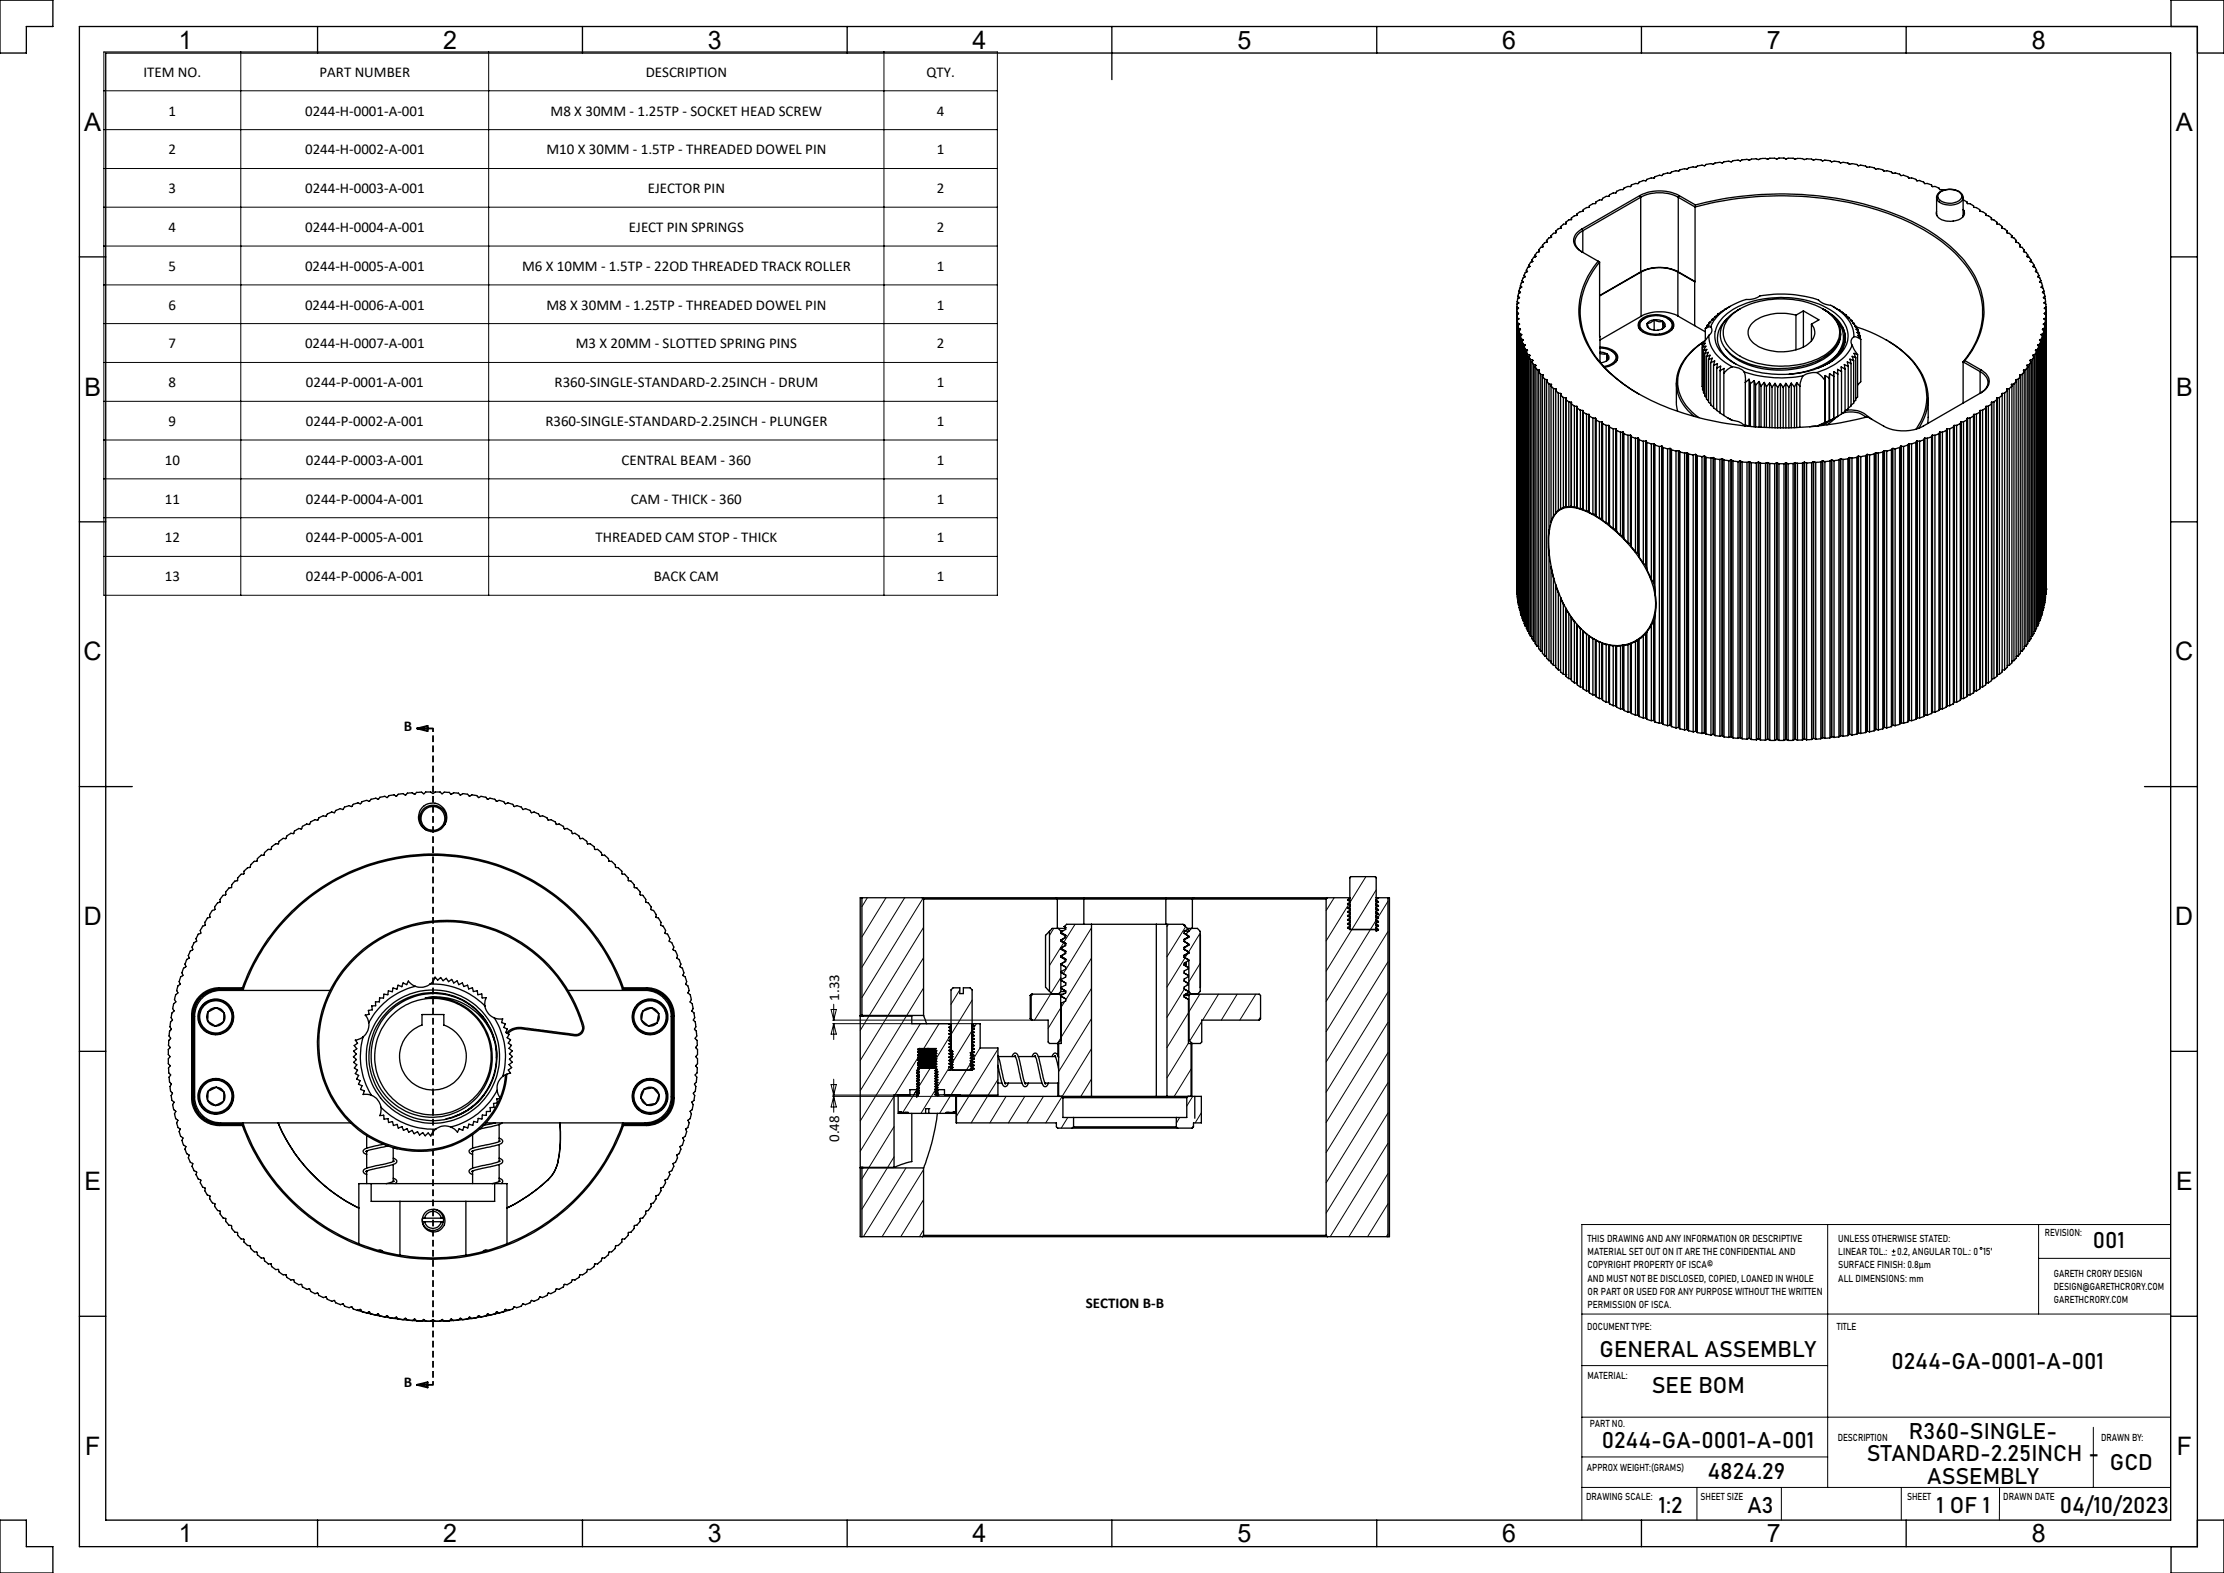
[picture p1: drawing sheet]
<svg xmlns="http://www.w3.org/2000/svg" width="420mm" height="297mm" viewBox="0 0 420 297" stroke-linecap="round" stroke-linejoin="round" font-family="sans-serif">
<defs><g id="words">
<g font-size="4.8">
<text x="33.8" y="9.2">1</text>
<text x="83.7" y="9.2">2</text>
<text x="133.7" y="9.2">3</text>
<text x="183.7" y="9.2">4</text>
<text x="233.7" y="9.2">5</text>
<text x="283.7" y="9.2">6</text>
<text x="333.7" y="9.2">7</text>
<text x="383.7" y="9.2">8</text>
<text x="15.9" y="24.7">A</text>
<text x="410.9" y="24.7">A</text>
<text x="15.9" y="74.7">B</text>
<text x="410.9" y="74.7">B</text>
<text x="15.8" y="124.7">C</text>
<text x="410.8" y="124.7">C</text>
<text x="15.8" y="174.7">D</text>
<text x="410.8" y="174.7">D</text>
<text x="15.9" y="224.7">E</text>
<text x="410.9" y="224.7">E</text>
<text x="16.1" y="274.7">F</text>
<text x="411.1" y="274.7">F</text>
<text x="33.8" y="291.2">1</text>
<text x="83.7" y="291.2">2</text>
<text x="133.7" y="291.2">3</text>
<text x="183.7" y="291.2">4</text>
<text x="233.7" y="291.2">5</text>
<text x="283.7" y="291.2">6</text>
<text x="333.7" y="291.2">7</text>
<text x="383.7" y="291.2">8</text>
</g>
<g font-size="4.2">
<text x="395.2" y="235.6">001</text>
<text x="302.1" y="256.3">GENERAL ASSEMBLY</text>
<text x="312" y="263.1">SEE BOM</text>
<text x="357.2" y="258.4">0244-GA-0001-A-001</text>
<text x="302.5" y="273.4">0244-GA-0001-A-001</text>
<text x="352.6" y="275.9">STANDARD-2.25INCH -</text>
<text x="360.5" y="271.7">R360-SINGLE-</text>
<text x="322.4" y="279.3">4824.29</text>
<text x="364" y="280.1">ASSEMBLY</text>
<text x="398.5" y="277.6">GCD</text>
<text x="313.2" y="285.7">1:2</text>
<text x="330" y="285.7">A3</text>
<text x="365.7" y="285.7">1 OF 1</text>
<text x="389" y="285.7">04/10/2023</text>
</g>
<g font-size="2.8">
<text x="27.1" y="14.5">ITEM NO.</text>
<text x="60.3" y="14.5">PART NUMBER</text>
<text x="121.9" y="14.5">DESCRIPTION</text>
<text x="175" y="14.5">QTY.</text>
<text x="31.8" y="21.8">1</text>
<text x="57.6" y="21.8">0244-H-0001-A-001</text>
<text x="104" y="21.8">M8 X 30MM - 1.25TP - SOCKET HEAD SCREW</text>
<text x="176.9" y="21.8">4</text>
<text x="31.8" y="29.1">2</text>
<text x="57.6" y="29.1">0244-H-0002-A-001</text>
<text x="103.2" y="29.1">M10 X 30MM - 1.5TP - THREADED DOWEL PIN</text>
<text x="176.9" y="29.1">1</text>
<text x="31.8" y="36.5">3</text>
<text x="57.6" y="36.5">0244-H-0003-A-001</text>
<text x="122.3" y="36.5">EJECTOR PIN</text>
<text x="176.9" y="36.5">2</text>
<text x="31.8" y="43.8">4</text>
<text x="57.6" y="43.8">0244-H-0004-A-001</text>
<text x="118.8" y="43.8">EJECT PIN SPRINGS</text>
<text x="176.9" y="43.8">2</text>
<text x="31.8" y="51.1">5</text>
<text x="57.6" y="51.1">0244-H-0005-A-001</text>
<text x="98.6" y="51.1">M6 X 10MM - 1.5TP - 22OD THREADED TRACK ROLLER</text>
<text x="176.9" y="51.1">1</text>
<text x="31.8" y="58.5">6</text>
<text x="57.6" y="58.5">0244-H-0006-A-001</text>
<text x="103.2" y="58.5">M8 X 30MM - 1.25TP - THREADED DOWEL PIN</text>
<text x="176.9" y="58.5">1</text>
<text x="31.8" y="65.8">7</text>
<text x="57.6" y="65.8">0244-H-0007-A-001</text>
<text x="108.7" y="65.8">M3 X 20MM - SLOTTED SPRING PINS</text>
<text x="176.9" y="65.8">2</text>
<text x="31.8" y="73.1">8</text>
<text x="57.8" y="73.1">0244-P-0001-A-001</text>
<text x="104.7" y="73.1">R360-SINGLE-STANDARD-2.25INCH - DRUM</text>
<text x="176.9" y="73.1">1</text>
<text x="31.8" y="80.4">9</text>
<text x="57.8" y="80.4">0244-P-0002-A-001</text>
<text x="103" y="80.4">R360-SINGLE-STANDARD-2.25INCH - PLUNGER</text>
<text x="176.9" y="80.4">1</text>
<text x="31.1" y="87.8">10</text>
<text x="57.8" y="87.8">0244-P-0003-A-001</text>
<text x="117.4" y="87.8">CENTRAL BEAM - 360</text>
<text x="176.9" y="87.8">1</text>
<text x="31.1" y="95.1">11</text>
<text x="57.8" y="95.1">0244-P-0004-A-001</text>
<text x="119.2" y="95.1">CAM - THICK - 360</text>
<text x="176.9" y="95.1">1</text>
<text x="31.1" y="102.4">12</text>
<text x="57.8" y="102.4">0244-P-0005-A-001</text>
<text x="112.5" y="102.4">THREADED CAM STOP - THICK</text>
<text x="176.9" y="102.4">1</text>
<text x="31.1" y="109.7">13</text>
<text x="57.8" y="109.7">0244-P-0006-A-001</text>
<text x="123.5" y="109.7">BACK CAM</text>
<text x="176.9" y="109.7">1</text>
<text x="76.3" y="137.9">B</text>
<text x="158.5" y="189" transform="rotate(-90 158.5 189)">1.33</text>
<text x="158.5" y="215.6" transform="rotate(-90 158.5 215.6)">0.48</text>
<text x="205.1" y="247">SECTION B-B</text>
<text x="76.3" y="261.9">B</text>
</g>
<g font-size="1.9">
<text x="386.2" y="233.3">REVISION:</text>
<text x="299.8" y="234.5">THIS DRAWING AND ANY INFORMATION OR DESCRIPTIVE</text>
<text x="299.8" y="237">MATERIAL SET OUT ON IT ARE THE CONFIDENTIAL AND</text>
<text x="299.8" y="239.5">COPYRIGHT PROPERTY OF ISCA©</text>
<text x="347.1" y="239.5">SURFACE FINISH: 0.8µm</text>
<text x="347.1" y="234.5">UNLESS OTHERWISE STATED:</text>
<text x="347.1" y="237">LINEAR TOL.:</text>
<text x="358.3" y="237">0.2, ANGULAR TOL.: 0</text>
<text x="374.5" y="237">15'</text>
<text x="299.8" y="242">AND MUST NOT BE DISCLOSED, COPIED, LOANED IN WHOLE</text>
<text x="299.8" y="244.5">OR PART OR USED FOR ANY PURPOSE WITHOUT THE WRITTEN</text>
<text x="347.1" y="242">ALL DIMENSIONS: mm</text>
<text x="387.8" y="241">GARETH CRORY DESIGN</text>
<text x="387.8" y="243.5">DESIGN@GARETHCRORY.COM</text>
<text x="299.7" y="251">DOCUMENT TYPE:</text>
<text x="299.8" y="247">PERMISSION OF ISCA.</text>
<text x="346.9" y="251">TITLE</text>
<text x="387.8" y="246">GARETHCRORY.COM</text>
<text x="299.8" y="260.3">MATERIAL:</text>
<text x="300.2" y="269.4">PART NO.</text>
<text x="347.1" y="272.1">DESCRIPTION</text>
<text x="396.8" y="272.1">DRAWN BY:</text>
<text x="299.7" y="277.8">APPROX WEIGHT:(GRAMS)</text>
<text x="299.5" y="283.2">DRAWING SCALE:</text>
<text x="321.2" y="283.2">SHEET SIZE</text>
<text x="360.2" y="283.2">SHEET</text>
<text x="378.3" y="283.2">DRAWN DATE</text>
</g>
</g></defs>
<g fill="none" stroke="#000" stroke-width=".25">
<path d="M0 0h10v5h-5v5h-5zM15 5h400v287h-400zM20 10h389.9v277h-389.9zM60 5v5M110 5v5M160 5v5M210 5v10M260 5v5M310 5v5M360 5v5M410 5v-5h10v10h-5M309.7 36.9a8.3 8.3 0 0 1 7.4 0"/>
<path d="M309.7 36.9l-11 6.3M309.7 36.9l.1 .3M309.8 37.2a7.8 7.8 0 0 1 7.1 0M309.8 37.2l-10.9 6.4M309.8 37.2v14.1M316.9 37.2v14.1M316.9 37.2l3.2 1.9M317.1 36.9l3.1 1.8M317.1 36.9l-.2 .3M320.1 39.1a62.1 62.1 0 0 1 39.1 2.2 28.1 28.1 0 0 1 12.8 10 13.6 13.6 0 0 1-.8 16.4l-.5 .6M320.1 39.1v14.1M320.2 38.7a62.4 62.4 0 0 1 39.2 2.3 28.9 28.9 0 0 1 12.9 10 13.7 13.7 0 0 1-.8 16.5l-.4 .6"/>
<path d="M320.2 38.7l-.1 .4M365.7 37.3a2.05 2.05 0 0 1 2.4-1.6h.2a2.2 2.2 0 0 1 2.4 1.5v.1M365.7 37.3h.1M365.7 39.9v.3l.1 .5M365.7 37.3l.1 3.4M365.7 37.3a1.96 1.96 0 0 0 2.2 1.4 2.59 2.59 0 0 0 2.8-1.2v-.2M366.3 36.4a3.1 3.1 0 0 1 4 .3 1.15 1.15 0 0 1-1 1.5 2.73 2.73 0 0 1-3.3-.9v-.5zM367.1 35.9l-.7-.1-.2-.3-.8-.3h-.5l-.1-.3-.4-.1-.9-.1-.2-.3-.8-.3h-.4l-.3-.2-.8-.3-.5 .1-.2-.3-.8-.3-.5 .1-.3-.3-.8-.2h-.4l-.3-.2-.7-.2h-.7l-.2-.2-.7-.2-.6 .1-.4-.3-.6-.2-.7 .1-.7-.3h-1l-.2-.3-.9-.1-.6 .1-.2-.2-.8-.1-.6 .1-.4-.3-.6-.1-.7 .1-.3-.2-1-.1-.5 .2-.2-.2-1-.1-.5 .1-.4-.2h-.8l-.5 .1-.3-.2h-1a.74 .74 0 0 1-.9 0h-.7a.96 .96 0 0 1-1-.1h-.7a1.08 1.08 0 0 1-1.2 .1h-.7a.74 .74 0 0 1-.9 0h-.7a.94 .94 0 0 1-1.1 .1h-.7l-.4 .2-.6-.1-.8 .1-.3 .2-.5-.2-.9 .1-.3 .2-.5-.1-.9 .1a.72 .72 0 0 1-.9 .2l-.8 .1-.3 .2-.6-.1-.8 .1-.3 .3-.5-.1-.8 .1-.4 .3-.4-.1-.9 .2-.3 .3-.5-.1-.8 .2-.3 .2h-.7l-.6 .2-.3 .2h-.5l-.8 .2-.3 .3-.4-.1-.9 .3-.1 .2h-.5l-.9 .3-.2 .2h-.5l-.8 .3-.1 .2h-.5l-.8 .3-.2 .3-.8 .1-.4 .2-.2 .3h-.5l-.7 .3-.2 .3h-.4l-.7 .3-.2 .4h-.5l-.3 .1-.5 .5h-.5l-.6 .4-.1 .3h-.5l-.4 .3-.3 .2v.2l-.5 .1-.4 .2-.2 .2v.3l-.7 .1-.4 .4v.2l-.6 .1-.5 .5M370.7 37.7l.8 .4v.3h.5l.5 .3 .2 .2v.2l.8 .2 .4 .3v.3l.6 .1 .5 .4v.2l.5 .1 .6 .5M370.7 37.3v3.7M370.9 39.8l-.2-.3a1.14 1.14 0 0 1-.5 1.8 3.8 3.8 0 0 1-4.3-.4l-.1-.2M15 48.5h5"/>
<path d="M286.5 58.4v.6l.2 .2M286.5 58.7v53.6M286.5 58v.4M286.5 58l.3 .2-.3 .2M286.5 60l.3 .2M286.5 60v52.3M286.5 57l.3 .2-.3 .2v.6M286.5 57v.4M286.7 55.9l.2 .3-.3 .2-.1 .6M286.7 55.9v.5M286.7 59.2l-.2 .2v.6M286.7 59.2h.1"/>
<path d="M286.9 55l.2 .2-.3 .2-.1 .5M286.9 55v.3M287.1 54l.3 .2-.4 .2-.1 .6M287.1 54v.4M287.4 53l.3 .3-.4 .1-.2 .6M287.4 53v.3M287.8 52l.2 .2-.4 .3-.2 .5M287.8 52v.3M288.3 51l.2 .3-.5 .2-.2 .5M288.3 51v.4M288.7 50.1l.2 .2-.4 .2-.2 .5M288.7 50.1v.3"/>
<path d="M289.3 49.1l.2 .3-.5 .1-.3 .6M289.3 49.1v.4M289.9 48.2l.1 .3-.4 .1-.3 .5M289.9 48.2v.3M290.6 47.2l.1 .3-.4 .2-.4 .5M290.6 47.2v.4M291.3 46.3l.1 .3-.4 .1-.4 .5M291.3 46.3v.3M292.1 45.4v.3l-.4 .1-.4 .5M292.1 45.4v.3M292.9 44.5l.1 .3-.5 .1-.4 .5M292.9 44.5v.3"/>
<path d="M293.8 43.6l.1 .3-.5 .2-.5 .4M293.8 43.6v.4M294.7 42.8v.3l-.4 .1-.5 .4M294.7 42.8v.3M295.7 42v.3h-.5l-.5 .5M295.7 42v.3M296.8 41.2l-.1 .3h-.4l-.6 .5M296.8 41.2v.2M298.7 43.2a2.27 2.27 0 0 0-1.5 2.2 2.27 2.27 0 0 0 1.5 2.2l3.1 1.7M298.7 43.2l.2 .4M298.9 43.6a2.11 2.11 0 0 0-1.5 1.8 2.11 2.11 0 0 0 1.2 2.1l.3 .2M298.9 43.6v4.1"/>
<path d="M301.8 49.3a13.9 13.9 0 0 0-.4 18.3 32.1 32.1 0 0 0 14.8 9.8 63.5 63.5 0 0 0 36.5 1.3l3 1.8a8.3 8.3 0 0 0 7.5 0l10.9-6.3a2.2 2.2 0 0 0 .8-3.8l-.8-.6M301.8 49.3l.3 .2M302.1 49.5l.1 14M302.1 49.5a13.8 13.8 0 0 0-2.3 15.3 23.4 23.4 0 0 0 9.7 9.6M309.8 51.3a7.8 7.8 0 0 1 7.1 0M309.8 51.3l-7.7 4.5M309.9 51.4a7.8 7.8 0 0 1 7 0M309.9 51.4l-7.8 4.5M309.9 51.4v8.3M316.9 51.4l3.1 1.8M316.9 51.4v8.3M316.9 51.3l3.2 1.9"/>
<path d="M320 53.2v8.3M320.1 53.2h-.1M323.8 59.8h.2l-.7 .6M323.8 59.8v.1M324.4 59.3h.2l-.8 .5M324.4 59.3v.1M325.1 58.8l-.7 .5M325.1 58.8v.1M325.5 59.8a15.3 15.3 0 0 1 10.2-3.6 16.3 16.3 0 0 1 11.6 3.6 4.8 4.8 0 0 1-.3 7.5 17.2 17.2 0 0 1-13 3.3 14 14 0 0 1-8.7-3.8 4.7 4.7 0 0 1 .2-7zM325.8 58.4h.1M325.8 58.4l-.7 .4M326.7 57.9l-.9 .5"/>
<path d="M327 59.5a15.2 15.2 0 0 1 11.6-3 11.8 11.8 0 0 1 7.9 3.8 4.2 4.2 0 0 1-1 6.1 15.4 15.4 0 0 1-11.8 2.5 10.5 10.5 0 0 1-7.8-4.2 4.2 4.2 0 0 1 1.1-5.2zM328.6 58.3l-.4 .3M339.2 59.5a9.3 9.3 0 0 0-8.2 1.4 2.51 2.51 0 0 0 .7 4.3 9.3 9.3 0 0 0 9.9-.4 2.38 2.38 0 0 0 .5-3.6M339.2 59.5v6.6M340.6 58.7l2.9 1.7-1.4 .8M340.6 58.7l-1.4 .8M340.6 58.7v6.8M344.2 58.3l.1 .1M344.3 58.4a5.5 5.5 0 0 1 3.3 4.4 5.6 5.6 0 0 1-3.3 4.7 17.3 17.3 0 0 1-16.9-.3 4.9 4.9 0 0 1-2.5-4.6 6 6 0 0 1 3.3-4M344.4 58.4a6.7 6.7 0 0 1 3.7 5 5.3 5.3 0 0 1-1.3 3.7M344.4 58.4a6.4 6.4 0 0 1 4 5.2 5 5 0 0 1-1.6 3.5M346.1 57.9l1.2 .7"/>
<path d="M347.3 58.5l.7 .5M347.3 58.6h.1M348 59h-.1l.8 .5M348 59v.1M348.7 59.5h-.2l.8 .5M348.7 59.5v.1M376.1 41.2v.3h.5l.5 .5M376.1 41.2v.2M377.1 42l.1 .3h.4l.5 .5M377.1 42v.3M378.1 43.1l.5 .1 .5 .4M378.1 42.8v.3"/>
<path d="M379.1 43.6l-.1 .3 .5 .2 .4 .4M379.1 43.6v.4M379.9 44.5l-.1 .3 .5 .1 .5 .5M379.9 44.5v.3M380.8 45.4l-.2 .2 .5 .2 .4 .5M380.8 45.4v.3M381.5 46.3l-.1 .3 .5 .1 .4 .5M381.5 46.3v.3M382.3 47.2l-.2 .3 .5 .2 .3 .5M382.3 47.2v.4M382.9 48.2l-.1 .3 .4 .1 .3 .5M382.9 48.2v.3"/>
<path d="M383.5 49.1l-.1 .3 .4 .1 .3 .6M383.5 49.1v.4M384.1 50.1l-.2 .2 .4 .2 .3 .5M384.1 50.1v.3M384.4 51.3h.1M384.4 51.3l.4 .2 .2 .5M384.6 51l-.2 .3M384.6 51v.4M385 52l-.2 .2 .4 .3 .2 .5M385 52v.3M385.4 53l-.2 .2 .4 .2 .1 .6M385.4 53v.3"/>
<path d="M385.7 54l-.2 .3 .3 .1 .2 .6M385.7 54v.4M386 55l-.3 .2 .4 .2 .1 .5M386 55v.3M386.2 55.9l-.3 .3 .4 .2v.6M386.2 55.9v.5M386.3 57l-.3 .2 .4 .2v.6M386.3 57v.4M386.4 58.4v.6l-.3 .2 .3 .2v.6l-.4 .2M386.4 58v.4M386.4 58.7v53.6M386.4 58l-.3 .2 .3 .2"/>
<path d="M409.9 48.5h5.1M286.5 60.4l.1 .6M286.5 60.4l.1 52.8M286.6 61l.3 .2-.2 .3M286.6 61v52.2M286.7 61.5l.1 .5M286.7 61.5v52.3l.1 .5M286.8 62l.3 .2-.2 .2M286.8 62v52.3M286.8 60.2l-.3 .2M286.8 60.2v.1M286.9 62.4l.1 .6"/>
<path d="M286.9 62.4v52.4l.1 .4M287 63l.3 .1M287 63v52.2M287.1 63.4l.2 .6M287.1 63.4v52.3l.2 .5M287.3 64l.4 .2M287.3 64v52.2M287.3 63.1l-.2 .3M287.3 63.1v.1M287.4 64.4l.3 .6M287.4 64.4v52.3l.3 .5M287.7 65l.3 .1"/>
<path d="M287.7 64.2l-.3 .2M287.7 65v52.2M287.8 65.4l.2 .5M287.8 65.4v52.4l.2 .4M288 65.1l-.2 .3M288 65.1v.1M288 65.9l.4 .2M288 65.9v52.3M288.3 66.4l.2 .5M288.3 66.4v52.2l.2 .6M288.4 66.1l-.1 .3M288.4 66.1v.1"/>
<path d="M288.5 66.9l.4 .2M288.5 66.9v52.3M288.7 67.3l.3 .6M288.7 67.3v52.3l.3 .5M288.9 67.1l-.2 .2M288.9 67.1v.1M289 67.9l.5 .2M289 67.9v52.2M289.3 68.3l.3 .5M289.3 68.3v52.3l.3 .5M289.5 68.1l-.2 .2M289.6 68.8l.4 .2"/>
<path d="M289.6 68.8v52.3M289.9 69.2l.4 .6M289.9 69.2v52.3l.4 .5M290 69l-.1 .2M290 69v.1M290.3 69.8l.4 .1M290.3 69.8v52.2M290.6 70.2l.4 .5M290.6 70.2v52.2l.4 .5M290.7 69.9l-.1 .3M290.7 69.9v.1M291 70.7l.4 .1"/>
<path d="M291 70.7v52.2M291.3 71.1l.4 .5M291.3 71.1v52.3l.4 .5M291.4 70.8l-.1 .3M291.4 70.8v.1M291.7 71.6l.4 .1M291.7 71.6v52.3M292.1 72l.4 .5M292.1 72v52.3l.4 .4M292.1 71.7v.3M292.1 71.7v.2M292.5 72.5l.4 .1"/>
<path d="M292.5 72.5v27.8M292.9 72.9l.5 .5M292.9 72.9v25.6M292.9 72.6v.3M292.9 72.6v.2M293.4 73.4h.4M293.4 73.4v24M293.8 73.8l.5 .4M293.8 73.8v23M293.8 73.4l.1 .1M293.8 73.4v.3M293.9 73.5l-.1 .3"/>
<path d="M294.3 74.2l.4 .1M294.3 74.2v22.1M294.7 74.6l.5 .5M294.7 74.6v21.5l.5-.3M294.7 74.3v.3M295.2 75.1h.5M295.2 75.1v20.7M295.7 75.1v.4l.6 .4M295.7 75.1v20.6h.6M296.3 75.9h.4M296.3 75.9v19.8M296.7 75.9l.1 .3"/>
<path d="M296.7 75.9v19.7M296.8 76.2l.5 .5M296.8 76.2v19.5l.5 .1M297.3 76.7h.5M297.3 76.7v19.1M297.8 76.7l.1 19.2 .6 .2M297.8 76.7v19M297.9 77l.6 .5M298.5 77.5h.4M298.5 77.5v18.6M298.9 77.5l.1 18.7 .6 .3M298.9 77.5v18.5"/>
<path d="M299 77.8l.6 .4M299.6 78.2h.5M299.6 78.2v18.3M300.1 78.2v18.6l.7 .3M300.1 78.2v18.3M300.1 78.6l.7 .3M300.8 78.9h.5M300.8 78.9v18.2M301.3 78.9v.1M301.3 78.9v18.2M301.3 79l.1 .3 .6 .4M301.3 79l.1 18.4"/>
<path d="M302 79.7h.5M302 79.7v18.2M302.1 63.5h.1M302.2 65.7h.2a2.63 2.63 0 0 1 2.8 1.7 2.25 2.25 0 0 1-2.3 1.8M302.2 66.5l.7 .1 .5 .2M302.2 66.7l.9 .2 .3-.1M302.2 65.5h.1a3 3 0 0 1 3.2 1.9 2.42 2.42 0 0 1-2.5 2M302.2 63.5v4.9M302.5 79.7h.1M302.5 79.7v18.2M302.6 79.7v.3M302.6 79.7v18.2"/>
<path d="M302.6 80l.7 .3M302.6 80v18.2M303.4 66.8a.75 .75 0 0 1 .4 1M303.4 66.8l.4 1M303.4 66.8v1.3M303.8 67.8a1.99 1.99 0 0 1-1.6 .7M303.8 67.8l-.5 .4M304.3 66.2a1.39 1.39 0 0 1 .8 2.2M305.4 67.7v.3M309.5 61.5v.4M309.7 60.5a4.7 4.7 0 0 1 6.2 .2 1.69 1.69 0 0 1-1.4 2.3 4.7 4.7 0 0 1-4.9-.9 1.2 1.2 0 0 1 .1-1.6zM310.1 60.4a4.3 4.3 0 0 1 5.4 .2 1.31 1.31 0 0 1-.8 2.1 4.5 4.5 0 0 1-4.7-.5 1.24 1.24 0 0 1 .1-1.8z"/>
<path d="M310.6 60.1l-.2 .1a1.35 1.35 0 0 0-.6 2.1M311.1 61.1a.73 .73 0 0 0 .3 .9M311.1 61.1l.3 .9M311.4 62l.1 .1M312.4 60.4a2.31 2.31 0 0 1 1.6 .3M312.4 60.4a1.55 1.55 0 0 0-1.3 .7M312.4 60.4l-.6 .5-.7 .2M312.4 60.4l.9 .3h.7M312.4 60.4v1.9M314 60.7a.75 .75 0 0 1 .4 1M314 60.7l.4 1M314 60.7v1.3"/>
<path d="M314.4 61.7a2.42 2.42 0 0 1-3 .3M314.4 61.7l-.5 .4M314.9 60.1a1.42 1.42 0 0 1 .8 2.2M316 61.5v.4M316.6 72.3v4.1l.2 1.2M319.9 78.6a7.7 7.7 0 0 1-3-8.4 11 11 0 0 1 5.1-5.9 10.5 10.5 0 0 0-5.1 7 8.2 8.2 0 0 0 3.9 7.5M321.5 64.9l.5-.1-.5 .7M321.5 64.9v8.2M321.5 65.5l.7-.1-.5 .8M321.5 65.5v8.1l.2 .2M321.7 66.2l.6-.2-.4 .7M321.7 66.2v8l.2 .2"/>
<path d="M321.9 66.7l.7-.2-.3 .8M321.9 66.7v8.1l.4 .3M322.1 62.6l-5.2-2.9a7.7 7.7 0 0 0-6.9 0l-7.8 4.5M322.1 62v2.3M322.3 67.3l.6-.2-.2 .8M322.3 67.3v8l.4 .4M322.4 61.5l.3-.1-.6 .6M322.4 61.5v.2M322.7 67.9l.7-.3-.3 .9M322.7 67.9v8l.4 .4M322.7 63.3a6.7 6.7 0 0 0 3.9 5.7l.5 .2M322.7 63.3l-1.2 1.6"/>
<path d="M322.8 60.9h.3l-.7 .6M322.8 60.9v.2M323.1 61.7a9.3 9.3 0 0 1 5.5-4.8 3.7 3.7 0 0 1 2.1-.4l.3-.1a9.7 9.7 0 0 1 4-.8 21.8 21.8 0 0 1 8.4 1.1 3.4 3.4 0 0 0 2.3 .9 7.2 7.2 0 0 1 4.4 6M323.1 61.7a1.11 1.11 0 0 1-.4 1.6M323.1 61.7l-1 .3M323.1 68.5l.7-.3-.2 .8M323.1 68.5v8l.5 .4M323.3 60.4l.2-.1-.7 .6M323.3 60.4v.1M323.6 69l.7-.4-.1 .9M323.6 69v8l.6 .4M324.2 69.5l.7-.4-.1 .9"/>
<path d="M324.2 69.5v8l.6 .4M324.8 70l.8-.4-.1 .8M324.8 70v8l.7 .4M325.5 70.4v8.1l1.6 .9M326.1 60.3a4.6 4.6 0 0 0 .1 7.3l1.6 1.2M326.4 78.9l.7 .5M327.1 69.2a2.96 2.96 0 0 1 2.3 1M327.1 79.4a2.96 2.96 0 0 1 2.3 1M327.1 69.2l-.9 .6-.7 .6M329.4 70.2l.2 .6v1.4M329.4 70.2a22.8 22.8 0 0 0 11.1 .8M329.6 72.2v8"/>
<path d="M330.3 71.6l.3 .9M330.3 71.6l-.7 .6M330.3 71.6v8.9M330.6 72.5v8M331.3 71.9l.2 .8M331.3 71.9l-.7 .6M331.3 71.9v8.7M331.5 72.7v7.9M332.2 72l.4 .9M332.2 72l-.7 .7M332.2 72v8.6M332.6 72.9v7.8"/>
<path d="M333.2 72.2l.4 .8M333.2 72.2l-.6 .7M333.2 72.2v8.5M333.6 73v7.7M334.2 72.3l.4 .8M334.2 72.3l-.6 .7M334.2 72.3v8.4M334.6 73.1v7.6M335.2 72.4l.5 .8M335.2 72.4l-.6 .7M335.2 72.4v8.4M335.7 73.2v7.6"/>
<path d="M336.2 72.4l.6 .8M336.2 72.4l-.5 .8M336.2 72.4v8.4M336.8 73.2v7.6M337.3 72.4l.5 .7M337.3 72.4l-.5 .8M337.3 72.4v8.4M337.8 73.1v7.7M338.3 72.4l.6 .7M338.3 72.4l-.5 .7M338.3 72.4v8.3M338.9 73.1v7.6"/>
<path d="M339.3 72.2l.6 .7M339.3 72.2l-.4 .9M339.3 72.2v8.5M339.9 72.9v7.8M340.5 71l-.5 1.3-.1 .6M342.1 61.2v3.2M343.1 70.3a4.7 4.7 0 0 0-2.6 .7M343.1 70.3l.8 .6 .7 .9M344.6 71.8v8M344.6 79.8h.1M344.7 70.9l.7 .5M344.7 70.9l-.1 .9"/>
<path d="M344.7 70.9v8.9M344.7 68.8l-.6 .4M345.4 79.5l-1.3 .8M345.4 79.4h.1M345.4 71.4v8M345.4 79.4l-.7 .4M345.5 70.6l.8 .4M345.5 70.6l-.1 .8M345.5 70.6v8.8M345.9 68l-1.1 .9M346.1 68l-.9 .7M346.1 68l-.9 .6"/>
<path d="M346.8 67.1a14.5 14.5 0 0 1-8.9 3.6M346.9 78.7l-1.9 1.5M347 78.6l-2.2 1.2-1.6 .6 1.4-.6M347.1 70.6l-.8-.4v8.9M347.1 78.6l-1.6 .8M347.1 70.6v8M347.6 62.9a5.1 5.1 0 0 1-2.6 4.5 17.1 17.1 0 0 1-17.2 .3 5.7 5.7 0 0 1-1.8-1.8M347.8 70.2l-.8-.5 .1 .9M347.8 70.2v8l-.7 .4M347.8 78.1a4.6 4.6 0 0 1 4.6 .7M348.1 62.1a4.9 4.9 0 0 1-2 5.9M348.4 63.6a5.7 5.7 0 0 1-2.8 4.7l-2.3 1.2"/>
<path d="M348.4 69.7v8l-.6 .4M348.4 69.7l-.7-.4 .1 .9M348.6 77.5a5.8 5.8 0 0 1 4.9 1.7M349 69.2l-.7-.4 .1 .9M349 69.2v8l-.6 .4M349.3 60h-.3l.7 .5M349.3 60v.1M349.6 68.6l-.7-.3 .1 .9M349.6 68.6v8.1l-.6 .4M349.7 60.5h-.2l.7 .6M349.7 60.5v.2M349.8 65.2a9.7 9.7 0 0 1-6.1 4.9l-.6 .2"/>
<path d="M349.8 65.2l1 1.8M350.1 68.1l-.7-.3 .2 .8M350.1 68.1v8l-.5 .4M350.1 63.6a1.1 1.1 0 0 0-.3 1.6M350.1 63.6l.6 .1 .7 .4M350.2 61.1l-.3-.1 .7 .7M350.2 61.1v.2M350.4 67.6l-.6-.3 .3 .8M350.4 67.6v8l-.3 .3M350.6 61.7a22.3 22.3 0 0 1 11.1 7.2 9.8 9.8 0 0 1 .1 12.1M350.6 61.7l-.4-.1 .7 .6M350.6 61.7v.2"/>
<path d="M350.8 67l-.7-.3 .3 .9M350.8 67v8l-.4 .3M350.9 62.2h-.4l.7 .6M350.9 62.2v.4M351.2 62.8h-.5l.6 .6M351.2 62.8v.4M351.3 63.4l-.5-.1 .6 .8M351.3 63.4v.5M351.4 64.1v8l-.6 .6M356.2 64.2l.2 .1M356.7 64.4a14.2 14.2 0 0 1 7.3 9 10.2 10.2 0 0 1-1.6 7.5M364.1 75.2l-.1 4.8"/>
<path d="M370.2 80l-.7 .3M370.2 80v52.2M370.3 79.7l-.1 .3M370.3 79.7v52.2M370.3 79.7h.5M370.3 79.7h.1M370.7 68.3v7.8M370.7 68.3l3.2 1.9M370.8 79.7v52.2M371.1 68.1l3 1.7M371.1 68.1l-.4 .2M371.5 79.3l-.7 .4"/>
<path d="M371.5 79.3v52.2M371.5 79v.3M371.5 79v52.3M371.6 78.9h.4M371.6 78.9l-.1 .1M371.6 78.9v52.3M372 78.9v52.3M372.7 78.6l-.7 .3M372.8 78.2l-.1 52.6-.7 .4M372.8 78.2v52.3M373.2 78.2h-.4M373.2 78.2v52.3"/>
<path d="M373.9 77.8l-.7 .4M373.9 77.5v52.6l-.7 .4M373.9 70.2a2.07 2.07 0 0 1 1 3.3l-.9 .7M373.9 70.2v4.1M373.9 77.5v52.2M374.1 69.8l-.2 .4M374.4 77.5h-.5M374.4 77.5v52.2M375 77l-.6 .5M375.1 76.7l-.1 52.6-.6 .4M375.1 76.7v52.3M375.5 76.7h-.4"/>
<path d="M375.5 76.7v52.2M376.1 76.2l-.6 .5M376.1 76.2v52.3l-.6 .4M376.1 75.9v.3M376.1 75.9v52.3M376.6 75.9h-.5M376.6 75.9v52.2M377.1 75.5l-.5 .4M377.1 75.5v52.2l-.5 .4M377.2 75.1l-.1 .4M377.2 75.1v52.3M377.6 75.1h-.4"/>
<path d="M377.6 75.1v52.2M378.1 74.3v.3l-.5 .5M378.1 74.3v52.6l-.5 .4M378.6 74.2l-.5 .1M378.6 74.2v52.3M379 73.4l.1 .4M379 73.4v.3M379.1 73.8l-.5 .4M379.1 73.8v52.2l-.5 .5M379.4 73.4h-.4M379.4 73.4v52.2M379.9 72.6v.3"/>
<path d="M379.9 72.6v.2M379.9 72.9l-.5 .5M379.9 72.9v52.3l-.5 .4M380.3 72.5l-.4 .1M380.3 72.5v52.2M380.7 71.7l.1 .3M380.7 71.7v.2M380.8 72l-.5 .5M380.8 72v52.3l-.5 .4M381.1 71.6l-.4 .1M381.1 71.6v52.3M381.5 70.8v.3"/>
<path d="M381.5 70.8v.1M381.5 71.1l-.4 .5M381.5 71.1v52.3l-.4 .5M381.9 70.7l-.4 .1M381.9 70.7v52.2M382.2 69.9l.1 .3M382.2 69.9v.1M382.3 70.2l-.4 .5M382.3 70.2v52.2l-.4 .5M382.6 69.8l-.4 .1M382.6 69.8v52.2M382.8 69l.1 .2"/>
<path d="M382.8 69v.1M382.9 69.2l-.3 .6M382.9 69.2v52.3l-.3 .5M383.2 68.8l-.4 .2M383.2 68.8v52.3M383.4 68l.1 .3M383.4 68v.1M383.5 68.3l-.3 .5M383.5 68.3v52.3l-.3 .5M383.8 67.9l-.4 .1M383.8 67.9v52.2M383.9 67.1l.2 .2"/>
<path d="M383.9 67.1v.1M384.1 67.3l-.3 .6M384.1 67.3v52.3l-.3 .5M384.3 66.9l-.4 .2M384.3 66.9v52.3M384.4 66.1l.2 .3M384.4 66.1v.1M384.6 66.4l-.3 .5M384.6 66.4v52.2l-.3 .6M384.8 65.9l-.4 .2M384.8 65.9v52.3M385 65.4l-.2 .5"/>
<path d="M385 65.4v52.3l-.2 .5M385.2 64.1l.2 .3M385.2 65l-.4 .2 .2 .2M385.2 64.1v.1M385.2 65v52.2M385.4 64.4l-.2 .6M385.4 64.4v52.3l-.2 .5M385.6 64l-.4 .1M385.6 64v52.2M385.7 63.4l-.1 .6M385.7 63.4v52.3l-.1 .5M385.8 63l-.3 .1 .2 .3"/>
<path d="M385.8 63v52.2M386 62.4l-.2 .6M386 62.4v52.4l-.2 .4M386 60.2l.3 .2M386 60.2v.1M386.1 62l-.4 .2 .3 .2M386.1 62v52.3M386.2 61.5l-.1 .5M386.2 61.5v52.2l-.1 .6M386.3 61l-.4 .2 .3 .3M386.3 61v52.2M386.3 60.4v.6"/>
<path d="M386.3 60.4v52.8M15 98.5h5M292.6 99.9l-.1 .4M292.9 98.5v.1M293.4 97.4l-.5 1.1M293.8 96.8l.1 .1M293.8 96.8l-.4 .6M294 96.7a4.3 4.3 0 0 1 4.7-.5 24.3 24.3 0 0 1 10.6 8.7 15.4 15.4 0 0 1 3.3 9.9 7.4 7.4 0 0 1-11.5 5.9 17.3 17.3 0 0 1-7.1-9.6 22.6 22.6 0 0 1-1.2-12.1 5.1 5.1 0 0 1 1.2-2.3zM294.3 96.3l-.5 .5M294.7 96.1l-.4 .2M295.5 95.8l-.8 .4M295.7 95.7l-.5 .1"/>
<path d="M295.7 95.7h.1M296.7 95.6l-.4 .1M296.7 95.6h.1M297.8 95.7l-.5 .1M297.8 95.7h.1M298.9 96l-.4 .1M298.9 96h.1M299.6 96.5h.5M300.1 96.5h.1M300.8 97.1h.5M301.3 97.1l.1 .3M301.4 97.4l.6 .5"/>
<path d="M302 97.9h.5M302.5 97.9h.1M302.6 97.9v.3M302.6 98.2l.7 .5M303.3 80.3h.5M303.3 98.7l.5 .1M303.3 80.3v18.4M303.8 80.3l.1 .1M303.8 80.3v18.5M303.8 98.8l.1 .1M303.9 98.9l.1 .3M303.9 80.4l.1 .2"/>
<path d="M303.9 80.4v18.5M304 80.6l.7 .4M304 80.6v18.6M304 99.2l.7 .6M304.7 81h.4M304.7 99.8l.4 .1M304.7 81v18.8M305.1 81h.1M305.1 99.9l.1 .1M305.1 81v18.9M305.2 100l.1 .4M305.2 81l.1 .3"/>
<path d="M305.2 81v19M305.3 81.3l.7 .3M305.3 81.3v19.1M306 81.6h.5M306 81.6v19.5M306.5 81.6h.1M306.5 81.6v19.6M306.6 81.6l.1 .3M306.6 81.6v19.6M306.7 81.9l.7 .3M306.7 81.9v19.8M307.4 82.2v20.3"/>
<path d="M307.9 82.2h.1M307.9 82.2h-.5M307.9 82.2v20.5M308 82.2l.1 .3M308 82.2v20.5M308.1 82.5l.8 .3M308.1 82.5v20.8M308.9 82.8v21.4M309.3 82.7l.1 .1M309.3 82.7l-.4 .1M309.3 82.7v21.7M309.4 82.8l.1 .2"/>
<path d="M309.4 82.8v21.7M309.5 83l.8 .3M309.5 83v22.2M310.3 83.3v23.1M310.8 83.3h.1M310.8 83.3h-.5M310.8 83.3v23.3M310.9 83.3l.1 .2M310.9 83.3v23.5M311 83.5l.9 .3M311 83.5v24.1M311.9 83.8v25.6"/>
<path d="M312.3 83.8h.1M312.3 83.8h-.4M312.3 83.8v26.2M312.4 83.8v26.4M312.4 83.8l.1 .2M312.5 84l.9 .3M312.5 84v27.9M313.4 84.3v52.3M313.8 84.2l.1 .1M313.8 84.2l-.4 .1M313.8 84.2v52.3M313.9 84.3l.2 .2"/>
<path d="M313.9 84.3v52.2M314.1 84.5l.8 .2M314.1 84.5v52.3M314.9 84.7v52.3M315.4 84.7h.1M315.4 84.7h-.5M315.4 84.7v52.2M315.5 84.7l.2 .2M315.5 84.7v52.2M315.7 84.9l.8 .3M315.7 84.9v52.3M316.5 85.2v52.2"/>
<path d="M317 85.1h.1M317 85.1l-.5 .1M317 85.1v52.2M317 85.1l.3 .2M317 85.1v52.3M317.3 85.3l.8 .2M317.3 85.3v52.3M318.1 85.5v52.3M318.6 85.5h.1M318.6 85.5h-.5M318.6 85.5v52.2M318.7 85.5l.2 .2"/>
<path d="M318.7 85.5v52.3M318.9 85.7l.9 .2M318.9 85.7v52.3M319.8 85.9v52.3M320.2 85.8h.1M320.2 85.8l-.4 .1M320.2 85.8v52.3M320.3 85.8l.2 .2M320.3 85.8v52.3M320.5 86l.9 .2M320.5 86v52.3M321.4 86.2v52.3"/>
<path d="M321.8 86.1h.1M321.8 86.1l-.4 .1M321.8 86.1v52.3M321.9 86.1v52.3M321.9 86.1l.3 .3M322.2 86.4l.9 .1M322.2 86.4v52.2M323.1 86.5v52.3M323.5 86.4h.1M323.5 86.4l-.4 .1M323.5 86.4v52.2M323.6 86.4v52.3"/>
<path d="M323.6 86.4l.3 .2M323.9 86.6l.9 .1M323.9 86.6v52.3M324.8 86.7v52.3M325.2 86.6h.1M325.2 86.6l-.4 .1M325.2 86.6v52.3M325.3 86.6l.3 .3M325.3 86.6v52.3M325.6 86.9l.9 .1M325.6 86.9v52.2M326.5 87v52.2"/>
<path d="M326.9 86.9h.1M326.9 86.9l-.4 .1M326.9 86.9v52.2M327 86.9l.3 .2M327 86.9v52.2M327.3 87.1l.9 .1M327.3 87.1v52.2M328.2 87.2v52.2M328.6 87h.1M328.6 87l-.4 .2M328.6 87v52.3M328.7 87l.3 .2"/>
<path d="M328.7 87v52.3M329 87.2l.9 .1M329 87.2v52.3M329.4 80.4h.2M329.6 80.2v.2h-.2M329.6 80.2l.7 .3M329.9 87.3v52.3M330.3 87.2v52.2M330.3 87.2h.1M330.3 87.2l-.4 .1M330.4 87.2l.3 .2M330.4 87.2v52.2"/>
<path d="M330.6 80.5h.1M330.6 80.5h-.2M330.7 87.4h1M330.7 87.4v52.2M331.7 87.4v52.3M332 87.3h.1M332 87.3l-.3 .1M332 87.3v52.2M332.1 87.3l.4 .2M332.1 87.3v52.2M332.5 87.5h.9M332.5 87.5v52.2"/>
<path d="M333.4 87.5v52.3M333.8 87.3h.1M333.8 87.3l-.4 .2M333.8 87.3v52.3M333.9 87.3l.3 .2M333.9 87.3v52.3M334.2 87.5l.9 .1M334.2 87.5v52.3M335.1 87.6v52.2M335.5 87.4h.1M335.5 87.4l-.4 .2M335.5 87.4v52.2"/>
<path d="M335.6 87.4l.4 .2M335.6 87.4v52.2M336 87.6h.9M336 87.6v52.2M336.9 87.6v52.2M337.3 87.4v52.2M337.3 87.4h.1M337.3 87.4l-.4 .2M337.3 87.4l.4 .2M337.7 87.6v52.2M338.6 87.5l-.9 .1M338.6 87.5v52.3"/>
<path d="M339 87.3h.1M339 87.3l-.4 .2M339 87.3v52.3M339.1 87.3l.3 .2M339.1 87.3v52.3M339.4 87.5v52.3M340.4 87.5h-1M340.4 87.5v52.2M340.7 87.3h.1M340.7 87.3l-.3 .2M340.7 87.3v52.2M340.8 87.3l.4 .1"/>
<path d="M340.8 87.3v52.2M341.2 87.4v52.3M342.1 87.4h-.9M342.1 87.4v52.2M342.4 87.2h.1M342.4 87.2l-.3 .2M342.4 87.2v52.2M342.5 87.2l.4 .1M342.5 87.2v52.2M342.9 87.3v52.3M342.9 80.5l-1.2 .1M343.9 87.2l-1 .1"/>
<path d="M343.9 87.2v52.3M344.1 87h.1M344.1 87l-.2 .2M344.1 87v52.3M344.2 87l.4 .2M344.2 87v52.3M344.6 87.2v52.2M345.6 87.1l-1 .1M345.6 87.1v52.2M345.9 86.9h.1M345.9 86.9l-.3 .2M345.9 86.9v52.2"/>
<path d="M345.9 86.9l.5 .1M346.4 87v52.2M347.3 86.9l-.9 .1M347.3 86.9v52.2M347.6 86.6h.1M347.6 86.6l-.3 .3M347.6 86.6v52.3M347.6 86.6l.5 .1M348.1 86.7v52.3M349 86.6l-.9 .1M349 86.6v52.3M349.2 86.4v52.3"/>
<path d="M349.2 86.4h.1M349.2 86.4l-.2 .2M349.3 86.4l.4 .1M349.3 86.4v52.2M349.7 86.5v52.3M350.7 86.4l-1 .1M350.7 86.4v52.2M350.9 86.1v52.3M350.9 86.1l-.2 .3M351 86.1l.4 .1M351 86.1h-.1M351 86.1v52.3"/>
<path d="M351.4 86.2v52.3M352.3 86l-.9 .2M352.3 86v52.3M352.5 85.8l-.2 .2M352.5 85.8v52.3M352.6 85.8l.5 .1M352.6 85.8h-.1M352.6 85.8v52.3M353.1 85.9v52.3M353.9 85.7l-.8 .2M353.9 85.7v52.3M354.2 85.5h.1"/>
<path d="M354.2 85.5l-.3 .2M354.2 85.5v52.3M354.3 85.5h.4M354.3 85.5v52.2M354.7 85.5v52.3M355.6 85.3l-.9 .2M355.6 85.3v52.3M355.8 85.1l-.2 .2M355.8 85.1v52.3M355.9 85.1l.4 .1M355.9 85.1h-.1M355.9 85.1v52.2"/>
<path d="M356.3 85.2v52.2M357.2 84.9l-.9 .3M357.2 84.9v52.3M357.4 84.7l-.2 .2M357.4 84.7v52.2M357.5 84.7h.4M357.5 84.7h-.1M357.5 84.7v52.2M357.9 84.7v52.3M358.7 84.5l-.8 .2M358.7 84.5v52.3M358.9 84.3l-.2 .2"/>
<path d="M358.9 84.3v52.2M359 84.2l.5 .1M359 84.2l-.1 .1M359 84.2v52.3M359.5 84.3v52.3M360.3 84l-.8 .3M360.3 84v52.3M360.5 83.8h.1M360.5 83.8l-.2 .2M360.5 83.8v52.3M360.5 83.8h.5M360.5 83.8v52.2"/>
<path d="M361 83.8v52.3M361.8 83.5l-.8 .3M361.8 83.5v52.3M362 83.3l-.2 .2M362 83.3v52.3M362.1 83.3h.4M362.1 83.3h-.1M362.1 83.3v52.2M362.5 83.3v52.3M363.3 83l-.8 .3M363.3 83v52.3M363.4 82.8l-.1 .2"/>
<path d="M363.4 82.8v52.2M363.5 82.7l.5 .1M363.5 82.7l-.1 .1M363.5 82.7v52.3M364 82.8v52.2M364.8 82.5l-.8 .3M364.8 82.5v52.2M364.9 82.2l-.1 .3M364.9 82.2v52.3M364.9 82.2h.5M364.9 82.2h.1M364.9 82.2v52.2"/>
<path d="M365.4 82.2v52.3M366.2 81.9l-.8 .3M366.2 81.9v52.2M366.3 81.6l-.1 .3M366.3 81.6v52.3M366.4 81.6h.4M366.4 81.6h-.1M366.4 81.6v52.2M366.8 81.6v52.3M367.6 81.3l-.8 .3M367.6 81.3v52.2M367.6 81v.3"/>
<path d="M367.6 81v52.3M367.7 81h.5M367.7 81h-.1M367.7 81v52.2M368.2 81v52.2M368.9 80.6l-.7 .4M368.9 80.6v52.3M369 80.4l-.1 .2M369 80.4v52.2M369 80.3h.5M369 80.3v.1M369 80.3v52.3"/>
<path d="M369.5 80.3v52.3M409.9 98.5h5.1M286.5 111.2h.1M286.5 110.9v.3M286.5 112.3h.1M286.6 113.2l.1 .1M286.8 114.3h.1M287 115.2l.1 .1M287.3 116.2l.1 .1M287.7 117.2l.1 .1M288 118.2l.3 .1M288.5 119.2l.2 .1"/>
<path d="M292.5 100.3l-.1 .9 .1 3.3M292.5 104.5l.1 .3M292.5 104.5v20.2M292.9 107.1l.5 2M292.9 107v18.2l.5 .4M293.4 109.1v.1M293.4 109.1v16.5M293.8 110.5l.5 1.4M293.8 110.4v15.6l.5 .5M294.3 111.9l.1 .1M294.3 111.9v14.6M294.7 113v13.9l.5 .4"/>
<path d="M294.7 113l.5 1.1M294.7 112.9v.1M295.2 114.1l.1 .1M295.2 114.1v13.2M295.7 114.8v12.9l.6 .4M295.7 114.9l.6 1M296.3 115.9v12.2M296.3 115.9l.1 .1M296.7 116.5v11.7M296.8 116.5v12l.5 .4M296.8 116.6l.5 .8M297.3 117.4v11.5"/>
<path d="M297.3 117.4h.1M297.8 117.9v11.1M297.9 117.9v11.4l.6 .4M297.9 118l.6 .7M298.5 118.7v11M298.5 118.7h.1M298.9 119v10.7M299 119.1v11l.6 .4M299 119.2l.6 .5M299.6 119.7v10.8M299.6 119.7l.1 .1M305.3 100.4l.7 .7"/>
<path d="M306 101.1l.5 .1M306.5 101.2h.1M306.6 101.2l.1 .5M306.7 101.7l.7 .8M307.4 102.5l.5 .2M307.9 102.7h.1M308 102.7l.1 .6M308.1 103.3l.8 .9M308.9 104.2l.4 .2M309.3 104.4l.1 .1M309.4 104.5l.1 .7M309.5 105.2l.8 1.2"/>
<path d="M310.3 106.4l.5 .2M310.8 119.7l-.5 .3M310.8 119.7v15.8M310.8 106.6l.1 .2M310.9 106.8l.1 .8M310.9 119.6v16M310.9 119.6l-.1 .1M311 107.6l.9 1.8M311 119.3l-.1 .3M311 119.3v16.5M311.9 109.4l.4 .6M311.9 118l-.9 1.3"/>
<path d="M311.9 118v18.1M312.3 117.4l-.4 .6M312.3 117.4v18.6M312.3 110l.1 .2M312.4 110.2l.1 1.7M312.4 117.2v18.9M312.4 117.2l-.1 .2M312.5 111.9a10.3 10.3 0 0 1 0 4.1M312.5 116l-.1 1.2M312.5 116v20.3M384.3 119.2l-.2 .1M384.8 118.2l-.2 .1"/>
<path d="M385.2 117.2l-.2 .1M385.6 116.2l-.2 .1M385.8 115.2l-.1 .1M386.1 114.3h-.1M386.3 113.2l-.1 .1M386.3 112.3h.1M386.4 111.7v.6M386.4 111.2h.1M386.4 110.9v.3M289 120.1l.3 .1M289.6 121.1l.3 .1M290.3 122l.3 .1"/>
<path d="M291 122.9l.3 .1M291.7 123.9h.4M292.5 124.7l.4 .1M293.4 125.6l.4 .1M294.3 126.5h.4M295.2 127.3l.5 .1M295.7 127.4h.1M296.3 128.1l.4 .1M296.7 128.2h.1M297.3 128.9l.5 .1M297.8 129h.1M298.5 129.7h.4"/>
<path d="M298.9 129.7l.1 .1M299.6 130.5h.5M300.1 120v10.5M300.1 130.5h.1M300.1 120v10.8l.7 .4M300.1 120.2l.7 .4M300.8 120.6v10.6M300.8 120.6h.2M300.8 131.2h.5M301.3 120.8v10.4M301.3 131.2l.1 .3M301.4 131.5l.6 .4"/>
<path d="M302 121.2v10.7M302 131.9h.5M302 121.2l-.7-.4 .1 10.7M302 121.2h.2M302.5 121.4v10.5M302.5 131.9h.1M302.6 121.4v10.5M302.6 131.9v.3M302.6 121.4v.1M302.6 132.2l.7 .4M302.6 121.5v10.7M302.6 121.5l.7 .2"/>
<path d="M303.3 121.7v10.9M303.3 132.6h.5M303.6 121.7h-.3M303.8 121.7v10.9M303.8 132.6h.1M303.9 132.6l.1 .3M304 132.9l.7 .3M304 121.8v11.1M304 121.8l-.1-.1v10.9M304 121.8l.7 .2M304.7 122v11.2M304.7 133.2h.4"/>
<path d="M305 121.9l-.3 .1M305.1 121.9v11.3M305.1 133.2l.1 .1M305.2 121.9v11.4M305.2 133.3l.1 .2M305.2 121.9l.1 .1M305.3 133.5l.7 .4M305.3 122v11.5M306 122h-.7M306 122l.5-.2v12M306 122v11.9M306.5 133.8l-.5 .1"/>
<path d="M306.5 133.8l.1 .1M306.6 133.9l.1 .2M306.7 121.9l-.1-.1v12.1M306.7 134.1l.7 .4M306.7 121.9v12.2M307.4 121.7v12.8M307.4 121.7l-.7 .2M307.9 121.5v12.9M307.9 121.5l-.5 .2M307.9 134.4l-.5 .1M307.9 134.4l.1 .1M308 121.5h.1"/>
<path d="M308 121.5v13M308 121.5h-.1M308 134.5l.1 .2M308.1 134.7l.8 .3M308.1 121.5v13.2M308.9 121.1l-.8 .4M308.9 121.1v13.9M309.3 120.9l-.4 .2M309.3 120.9v14.1M309.3 135h-.4M309.3 135h.1M309.4 120.8v14.2"/>
<path d="M309.4 120.8l-.1 .1M309.4 135l.1 .3M309.5 120.7l-.1 .1M309.5 135.3l.8 .3M309.5 120.7v14.6M310 120.4l-1 .6M310.3 120l-.8 .7M310.3 120v15.6M310.8 135.5l-.5 .1M310.8 135.5l.1 .1M310.9 135.6l.1 .2M311 135.8l.9 .3"/>
<path d="M312.3 136l.1 .1M312.3 136l-.4 .1M312.4 136.1l.1 .2M312.5 136.3l.9 .3M313.8 136.5l-.4 .1M313.8 136.5h.1M313.9 136.5l.2 .3M314.1 136.8l.8 .2M315.4 136.9l-.5 .1M315.4 136.9h.1M315.5 136.9l.2 .3M315.7 137.2l.8 .2"/>
<path d="M317 137.3l-.5 .1M317 137.3v.1M317 137.4l.3 .2M317.3 137.6l.8 .2M318.6 137.7l-.5 .1M318.6 137.7l.1 .1M318.7 137.8l.2 .2M318.9 138l.9 .2M320.2 138.1l-.4 .1M320.2 138.1h.1M320.3 138.1l.2 .2M320.5 138.3l.9 .2"/>
<path d="M321.8 138.4l-.4 .1M321.8 138.4h.1M321.9 138.4l.3 .2M322.2 138.6l.9 .2M323.5 138.6l-.4 .2M323.5 138.6l.1 .1M323.6 138.7l.3 .2M323.9 138.9l.9 .1M325.2 138.9l-.4 .1M325.2 138.9h.1M325.3 138.9l.3 .2M325.6 139.1l.9 .1"/>
<path d="M326.9 139.1l-.4 .1M326.9 139.1h.1M327 139.1l.3 .2M327.3 139.3l.9 .1M328.6 139.3l-.4 .1M328.6 139.3h.1M328.7 139.3l.3 .2M329 139.5l.9 .1M330.3 139.4l-.4 .2M330.3 139.4h.1M330.4 139.4l.3 .2M330.7 139.6l1 .1"/>
<path d="M332 139.5l-.3 .2M332 139.5h.1M332.1 139.5l.4 .2M332.5 139.7l.9 .1M333.8 139.6l-.4 .2M333.8 139.6h.1M333.9 139.6l.3 .2M334.2 139.8h.9M335.5 139.6l-.4 .2M335.5 139.6h.1M335.6 139.6l.4 .2M336 139.8h.9"/>
<path d="M337.3 139.6l-.4 .2M337.3 139.6h.1M337.3 139.6l.4 .2M338.6 139.8h-.9M339 139.6l-.4 .2M339 139.6h.1M339.1 139.6l.3 .2M340.4 139.7l-1 .1M340.7 139.5l-.3 .2M340.7 139.5h.1M340.8 139.5l.4 .2M342.1 139.6l-.9 .1"/>
<path d="M342.4 139.4l-.3 .2M342.4 139.4h.1M342.5 139.4l.4 .2M343.9 139.5l-1 .1M344.1 139.3l-.2 .2M344.1 139.3h.1M344.2 139.3l.4 .1M345.6 139.3l-1 .1M345.9 139.1l-.3 .2M345.9 139.1l.5 .1M345.9 139.1h.1M347.3 139.1l-.9 .1"/>
<path d="M347.6 138.9l-.3 .2M347.6 138.9l.5 .1M347.6 138.9h.1M349 138.9l-.9 .1M349.2 138.7l-.2 .2M349.3 138.6l.4 .2M349.3 138.6l-.1 .1M350.7 138.6l-1 .2M350.9 138.4l-.2 .2M350.9 138.4h.1M351 138.4l.4 .1M352.3 138.3l-.9 .2"/>
<path d="M352.5 138.1l-.2 .2M352.5 138.1h.1M352.6 138.1l.5 .1M353.9 138l-.8 .2M354.2 137.8l-.3 .2M354.3 137.7l.4 .1M354.3 137.7l-.1 .1M355.6 137.6l-.9 .2M355.8 137.4l-.2 .2M355.9 137.3l.4 .1M355.9 137.3l-.1 .1M357.2 137.2l-.9 .2"/>
<path d="M357.4 136.9l-.2 .3M357.4 136.9h.1M357.5 136.9l.4 .1M358.7 136.8l-.8 .2M358.9 136.5l-.2 .3M359 136.5l.5 .1M359 136.5h-.1M360.3 136.3l-.8 .3M360.5 136.1l-.2 .2M360.5 136l.5 .1M360.5 136v.1M361.8 135.8l-.8 .3"/>
<path d="M362 135.6l-.2 .2M362.1 135.5l.4 .1M362.1 135.5l-.1 .1M363.3 135.3l-.8 .3M363.4 135l-.1 .3M363.5 135h.5M363.5 135h-.1M364.8 134.7l-.8 .3M364.9 134.5l-.1 .2M364.9 134.4l.5 .1M364.9 134.4v.1M366.2 134.1l-.8 .4"/>
<path d="M366.3 133.9l-.1 .2M366.4 133.8l.4 .1M366.4 133.8l-.1 .1M367.6 133.5l-.8 .4M367.6 133.3v.2M367.7 133.2h.5M367.7 133.2l-.1 .1M368.9 132.9l-.7 .3M369 132.6l-.1 .3M369 132.6h.5M369 132.6h.1M370.2 132.2l-.7 .4"/>
<path d="M370.3 131.9l-.1 .3M370.3 131.9h.5M370.3 131.9h.1M371.5 131.5l-.7 .4M371.5 131.3v.2M371.6 131.2l-.1 .1M372 131.2h-.4M372.8 130.5h-.1M373.2 130.5h-.4M373.9 129.7v.1M374.4 129.7h-.5M375.1 129h-.1"/>
<path d="M375.5 128.9l-.4 .1M376.1 128.2h.1M376.6 128.1l-.5 .1M377.1 127.4h.1M377.6 127.3l-.4 .1M378.6 126.5h-.5M379.4 125.6l-.3 .1M380.3 124.7l-.4 .1M381.1 123.9h-.3M381.9 122.9l-.4 .1M382.6 122l-.3 .1M383.2 121.1l-.3 .1"/>
<path d="M383.8 120.1l-.3 .1M15 148.5h10M83.9 155.8a2.67 2.67 0 0 0-.8-3.8 2.67 2.67 0 0 0-3.7 1 2.67 2.67 0 0 0 1.1 3.7l-.3-.2M405 148.5h10M46.1 164.5l.6-.7h.5l.1-.5 .7-.7h.5l.1-.5 .7-.6 .6-.1 .1-.5 .7-.5h.5l.1-.5 .8-.6h.4l.2-.4 .6-.5 .2-.1 .4 .1 .4-.7 .6-.4 .5 .1 .2-.5 .8-.5 .5 .1 .2-.5 .4-.2 .4-.2 .5 .1 .3-.5 .8-.4h.5l.2-.4 .8-.3 .5 .1 .3-.5 .7-.4 .6 .2 .3-.5 .7-.3h.2l.4 .2 .4-.5 .8-.3 .5 .2 .3-.4 .9-.3 .4 .2 .4-.4 .6-.2 .8 .1 .3-.4 .9-.2 .5 .2 .3-.4 .9-.1 .4 .2 .4-.4 .9-.1 .5 .2 .3-.3 .7-.1 .7 .2 .3-.3 .4-.1h.6l.5 .3 .3-.4h.9l.5 .3 .3-.4h1l.3 .3 .5-.3h.9l.3 .4 .5-.3h.9l.4 .4 .5-.3h.5l.4 .1 .3 .3 .7-.2 .7 .1 .3 .3 .5-.2 .9 .1 .4 .4 .4-.2h.3l.7 .1 .2 .4 .5-.2 1 .2 .2 .4 .6-.2 .8 .3 .4 .4 .4-.2 .9 .3 .4 .4 .4-.2 .9 .3 .3 .5 .4-.2 .8 .3 .3 .4 .6-.1 .8 .4 .3 .5 .4-.2 .5 .2 .4 .2 .3 .5 .4-.1 .9 .4 .2 .5 .5-.1 .7 .4 .3 .5 .5-.1 .7 .4 .3 .6 .5-.1 .3 .2 .5 .4 .2 .5 .4-.1 .8 .6 .2 .4h.4l.8 .6 .1 .4 .6 .1 .3 .3 .4 .3 .1 .5h.5l.7 .6 .1 .5h.5l.7 .7 .1 .5h.5l.6 .7v.5l.6 .1 .6 .7v.4l.6 .2 .4 .4 .2 .3v.4l.5 .2 .4 .4 .2 .3v.6h.5l.6 .8-.1 .5 .5 .2 .4 .5 .2 .2-.1 .5 .6 .3 .4 .7v.5l.5 .2 .4 .8-.1 .4 .5 .3 .4 .6 .1 .2-.1 .5 .5 .2 .4 .8-.1 .5 .5 .3 .3 .7-.1 .6 .5 .3 .2 .4 .2 .4-.2 .5 .5 .5 .3 .6-.2 .6 .5 .2 .3 .9-.2 .4 .4 .3 .3 .9-.2 .6 .4 .2 .2 .7v.2l-.2 .4 .5 .4 .2 .9-.2 .5 .3 .3 .2 .9-.2 .5 .4 .3 .1 1-.2 .4 .3 .3 .1 .9-.2 .6 .3 .3 .1 .8-.3 .6 .4 .4v.9l-.3 .4 .3 .4v.9l-.3 .4 .3 .4v.9l-.3 .4 .3 .4v.9l-.4 .4 .3 .6-.1 .8-.3 .3 .2 .6-.1 .9-.3 .3 .2 .5-.1 .9-.4 .3 .2 .5-.2 .9-.3 .3 .2 .5-.2 .8-.5 .5 .2 .4v.2l-.2 .7-.4 .2 .2 .6-.3 .9-.4 .3 .2 .4-.3 .9-.5 .3 .2 .6-.4 .7-.4 .2 .2 .6-.4 .8-.5 .3 .1 .5-.3 .8-.5 .3 .1 .5-.4 .8-.5 .2 .1 .5-.5 .9-.5 .2 .1 .4-.4 .8-.5 .2v.5l-.2 .4-.3 .4-.5 .2 .1 .5-.6 .8-.5 .1 .1 .5-.6 .8-.5 .1v.5l-.1 .2-.5 .5-.5 .1v.5l-.3 .4-.3 .4h-.5l-.1 .6-.5 .6-.7 .1v.5l-.6 .7h-.5l-.2 .6-.6 .6h-.5l-.1 .5-.7 .6h-.5l-.1 .6-.7 .6h-.6l-.1 .4-.8 .6h-.5l-.1 .5-.6 .4-.7 .1-.3 .6-.6 .4-.5-.1-.2 .5-.7 .4h-.7l-.1 .5-.8 .4h-.6l-.1 .4-.2 .1-.7 .4-.4-.2-.3 .5-.9 .4-.5-.1-.2 .4-.8 .4-.5-.2-.3 .5-.9 .3-.4-.1-.6 .5-.6 .2-.4-.2-.4 .5-.9 .2-.4-.2-.4 .4-.9 .3-.4-.2-.3 .4-1 .2-.4-.2-.4 .4-.9 .1-.5-.2-.3 .4-.6 .1-.3 .1-.5-.3-.3 .4h-.2l-.7 .1-.5-.3-.3 .3-.9 .1-.5-.2-.4 .3h-.8l-.5-.3-.5 .4h-.8l-.4-.3-.4 .3-1-.1-.4-.3-.4 .3h-.9l-.3-.3-.5 .2h-.5l-.5-.1-.3-.3-.6 .3-.8-.1-.3-.4-.5 .3-.8-.2-.4-.4-.5 .2h-.3l-.6-.1-.4-.4-.4 .2-.9-.2-.4-.4-.4 .2-.7-.2-.6-.5-.4 .2-.5-.1-.4-.1-.3-.5-.5 .2-.4-.1-.4-.2-.4-.4-.4 .1-.9-.3-.3-.5-.4 .2-.9-.4-.3-.4-.4 .1-.9-.4-.3-.5-.4 .2-.7-.4-.3-.5h-.6l-.8-.4-.1-.5-.6 .1-.8-.5-.1-.5-.6 .1-.6-.4-.3-.6-.7-.1-.6-.4-.1-.5h-.5l-.8-.6-.1-.5-.5 .1-.7-.6-.1-.5-.6-.1-.7-.6-.1-.5h-.5l-.6-.6-.2-.6h-.5l-.4-.4-.2-.3v-.5l-.7-.1-.5-.6-.1-.6h-.5l-.3-.4-.3-.4v-.5l-.5-.1-.4-.5-.2-.2 .1-.5-.6-.1-.5-.8v-.5l-.5-.1-.6-.8 .1-.5-.5-.2-.3-.4-.2-.4v-.5l-.5-.2-.4-.8 .1-.4-.6-.4-.4-.7 .1-.5-.5-.2-.4-.8 .1-.5-.4-.3-.4-.7 .1-.6-.5-.2-.3-.9 .1-.4-.4-.4-.3-.7 .1-.6-.5-.4-.2-.8 .1-.4-.4-.3-.3-.9 .2-.6-.4-.2-.2-.7v-.2l.2-.4-.4-.4-.2-.6-.1-.3 .3-.4-.4-.4-.2-.9 .2-.5-.4-.5-.1-.7 .3-.5-.4-.3-.1-1 .2-.5-.3-.3-.1-.8 .3-.6-.3-.4-.1-.9 .3-.4-.3-.4v-.9l.3-.3-.3-.5v-.9l.3-.4-.3-.4 .1-.9 .3-.4-.3-.6 .1-.8 .3-.3-.2-.5v-.5l.1-.5 .4-.3-.3-.4 .1-.8 .4-.5-.2-.5 .2-.9 .4-.4-.3-.4 .3-.9 .4-.4-.2-.4 .2-.9 .4-.2-.2-.6 .3-.9 .4-.2-.1-.5 .2-.8 .5-.4-.2-.5 .3-.6 .5-.5-.1-.5 .3-.8 .5-.3-.1-.5 .2-.6 .2-.2 .4-.3-.1-.5 .4-.8 .5-.2-.1-.5 .5-.8 .5-.3-.1-.4 .5-.8 .4-.2v-.5l.2-.4 .3-.4 .5-.2-.1-.5 .6-.7 .5-.1v-.6l.5-.8h.5v-.6l.6-.7 .5-.2v-.4l.3-.3 .3-.4 .6-.2v-.4l.6-.7 .6-.1zM162.8 169.5v22.2M174.2 169.5h25.2M174.2 169.5h-11.7v22.3M174.2 169.5l.2 .3M174.4 169.8h25.3M174.4 169.8v21.9M198.2 175.9l-.8 .7v9.8l.8 .8"/>
<path d="M198.2 175.9v11.3M199.4 169.5h5.3M199.4 169.5l.3 .3M199.7 169.8h25.5M199.7 169.8v5.5M199.8 175.3h1.4M199.8 175.3l.5 .5M199.8 175.3h-1.1l-.5 .6M200.3 175.8l.2 .1M200.3 176l.1 .1M200.3 179v.2l.9 .5M200.3 177.5v.2l.9 .5"/>
<path d="M200.3 179l.1 .1M200.3 177.5h.1M200.3 176v.2l.9 .5M200.3 175.8h.4M200.3 175.8l.2 .2h-.2M200.4 179.2l.3 .1M200.4 177.7l.3 .1M200.4 176.2l.3 .1M200.4 179.1l.9 .5M200.4 176.1l.9 .5M200.4 177.6l.9 .5M201 174.9l.3 .2"/>
<path d="M201.2 179.7h.1M201.2 178.2h.1M201.2 176.7h.1M201.2 179.7v.4l-.9 .4M201.2 178.2v.4l-.9 .4M201.2 176.7v.4l-.9 .4M201.3 176.6v.4l-.9 .4v.2M201.3 175.1v.4l-.9 .5v.1M201.3 179.6v.4l-.9 .4v.2M201.3 178.1v.4l-.9 .5v.1M204.7 169.5h15.5M204.7 169.5v5"/>
<path d="M206.1 174.5h12.3M206.1 174.5h-4.7l-.4 .4M206.1 174.5v32.5M218.4 174.5h5l.2 .2M218.4 174.5v32.5M220.2 169.5h5.2M220.2 169.5v5M220.4 174.5v32.5M223.6 174.7l.1 .1M223.6 174.7h.1M223.6 178.9h.1M223.6 177.4h.1"/>
<path d="M223.6 177.7l.8 .5v.2l-.8 .5v.3l.8 .5v.2l-.8 .4v.4M223.6 176.2l.8 .5M223.6 177.7l.1 .1M223.6 179.2l.1 .1M223.6 176.2l.3 .2M223.7 178.9v.4l.8 .5M223.7 177.4v.4l.8 .5M223.7 174.8l.7 .6-.8 .5v.3M223.7 175.8h.8M224.2 175.3h.8M224.4 179.9l.1 .1M224.4 178.4l.1 .1"/>
<path d="M224.4 176.9h.1M224.4 176.7l.1 .1M224.4 179.7l.1 .1M224.4 178.3h.1M224.4 176.7v.2l-.8 .4v.4M224.5 175.8l-.6 .6 .6 .4M224.5 180l-.8 .4M224.5 178.5l-.8 .4M224.5 176.9l-.8 .5M224.5 176.8v.1M224.5 178.3v.2M224.5 179.8v.2"/>
<path d="M225 175.3l-.5 .5M225 175.3h1.1l.6 .6v11.3l-.6 .5M225.2 169.8h25.2M225.2 169.8v5.5M225.4 169.5h25.3M225.4 169.5l-.2 .3M226.7 176.6v9.8M250.4 169.8v63.5M250.7 169.5h4.2M250.7 169.5l-.3 .3M254.5 174.4h.4M254.5 175.1l.4 .3"/>
<path d="M254.5 169.9l.4 .3M254.5 170.6l.4 .4M254.5 171.4l.4 .3M254.5 172.1l.4 .3M254.5 172.9l.4 .3M254.5 173.6l.4 .4M254.5 174.4l.4 .3M254.5 172.1l.4 .1M254.5 169.9h.4M254.5 171.4h.4M254.5 173.6l.4 .1M254.5 170.6l.4 .1"/>
<path d="M254.5 175.1l.4 .1M254.5 172.9h.4M254.6 171.5h.3M254.6 173h.3M254.6 173.7l.3 .1M254.6 172.2l.3 .1M254.6 170h.3M254.6 170.7l.3 .1M254.6 174.5h.3M254.6 175.2l.3 .1M254.9 174.1l-.4 .3M254.9 174.9l-.4 .2"/>
<path d="M254.9 169.6l-.4 .3M254.9 170.4l-.4 .2M254.9 171.1l-.4 .3M254.9 171.9l-.4 .2M254.9 172.6l-.4 .3M254.9 173.4l-.4 .2M255 165.6l.1-.1h4.7l.1 .2v9.8h-5zM259.9 174.5l.4 .3M259.9 174.7h.3M259.9 175.5v.3l.4-.2M259.9 175.3l.4 .3M259.9 173.8l.4 .3"/>
<path d="M259.9 173l.4 .4M259.9 172.3l.4 .3M259.9 171.5l.4 .3M259.9 170.7l.4 .4M259.9 170l.4 .4M259.9 171.8h.4M259.9 173.3l.4 .1M259.9 174l.4 .1M259.9 172.5l.4 .1M259.9 170.3l.4 .1M259.9 171l.4 .1M259.9 174.8h.4"/>
<path d="M259.9 175.5l.4 .1M259.9 172.4l.3 .1M259.9 170.2h.3M259.9 171.7h.3M259.9 173.9l.3 .1M259.9 170.9l.3 .1M259.9 175.4l.3 .1M259.9 173.2h.3M260.3 174.8l-.4 .3M260.3 174.1l-.4 .2M260.3 173.4l-.4 .2M260.3 172.6l-.4 .2"/>
<path d="M260.3 171.8l-.4 .3M260.3 171.1l-.4 .2M260.3 170.4l-.4 .2M260.3 169.6l-.4 .2M260.3 169.5v.1M260.3 169.5h-.4l.4 .1M260.3 169.5h2.1v64h-11.7M262.1 169.5v64M15 198.5h5M36.2 191.8v15.5M36.2 191.8h.2M36.4 191.8v15.5"/>
<path d="M39.2 192.8l1.5 .9M39.2 192.8a1.72 1.72 0 0 0 1.5 .9M39.3 191.1a1.81 1.81 0 0 0-.1 1.7M39.3 191.1l-.1 1.7M40.9 190.3a1.79 1.79 0 0 0-1.6 .8M40.9 190.3l-1.6 .8M40.9 190.3a1.61 1.61 0 0 1 1.4 .9M40.9 190.3l1.4 .9M41.4 186.5a5.2 5.2 0 0 0-5.2 5.3M41.4 186.8a4.9 4.9 0 0 0-5 5M41.4 186.5h4.4M41.4 186.5v.3"/>
<path d="M41.4 186.8h4.6M42.2 193a1.78 1.78 0 0 1-1.5 .7M42.2 193l-1.5 .7M42.3 191.2a1.77 1.77 0 0 1-.1 1.8M42.3 191.2l-.1 1.8M45.8 186.5a38.2 38.2 0 0 1 36-25.2 38.2 38.2 0 0 1 35.9 25.2M45.8 186.5l.2 .3M45.9 186.9h-4.5a4.8 4.8 0 0 0-4.9 4.9v15.5a4.9 4.9 0 0 0 4.9 4.9h4.5M45.9 186.9v.1M46 186.8a38 38 0 0 1 35.8-25.3 38 38 0 0 1 35.7 25.3M46 186.8l-.1 .1M62.3 187h-20.6a4.9 4.9 0 0 0-4.9 4.9v15.2a4.9 4.9 0 0 0 4.9 4.9h24.5"/>
<path d="M68.6 195.8a13.7 13.7 0 0 0 1.6 11M68.6 195.8l-.5 .3-1 .3 .4 .6-.6 .4 .5 .6-.6 .5 .5 .5-.6 .5 .6 .6-.5 .5 .6 .4-.5 .6 .6 .5-.4 .6 .6 .4-.4 .6 .7 .3-.3 .7 .7 .3-.3 .7 .7 .2-.2 .8 .7-.1 .9 .2M69.6 193.1a2.82 2.82 0 0 1-1 2.7M73.4 191.1a11.8 11.8 0 0 1 19.9 5.3 11.6 11.6 0 0 0-13-8 11.3 11.3 0 0 1 12.1 14.7 11.3 11.3 0 0 1-18.4 5 11.7 11.7 0 0 1-.6-17zM78.4 186.2l-.7-.4-.6-.6-.3 .7-.7-.3-.2 .7-.7-.3-.2 .8-.8-.3-.1 .8-.8-.2-.1 .7-.7-.1-.1 .8-.7-.1-.1 .8h-.7v.7h-.7l.1 .8-.7 .1 .1 .7-.7 .2 .4 .6 .2 .8M78.4 186.2a13.5 13.5 0 0 0-8.8 6.9M79.7 191.6h4.1v2a6.3 6.3 0 0 1 3 9.6 6.3 6.3 0 0 1-10.1 0 6.3 6.3 0 0 1 3-9.6zM81.2 185.8l.5-.4 .5-.9 .5 .6 .5-.5 .5 .6 .6-.5 .4 .6 .6-.4 .4 .7 .6-.4 .3 .7 .7-.3 .3 .7 .7-.3 .2 .7 .7-.2 .2 .7 .7-.1 .1 .7 .8-.1 .1 .7h.7l-.2 .5v1.1M81.2 185.8a13.8 13.8 0 0 1 10.4 4.2M81.2 185.8a2.73 2.73 0 0 1-2.8 .4M91.6 190a2.95 2.95 0 0 0 1.7 2.2M93.3 192.2a13.6 13.6 0 0 1 1.6 11"/>
<path d="M93.3 192.2l.6 .2h1l-.2 .7 .7 .2-.3 .7 .7 .3-.3 .6 .7 .4-.4 .6 .6 .4-.4 .7 .6 .4-.5 .5 .6 .5-.5 .6 .6 .5-.6 .5 .5 .6-.6 .4 .5 .6-.6 .4 .4 .6-.8 .2-.7 .4M93.3 196.4a12 12 0 0 1-9.1 14.8M93.7 197.8a12.1 12.1 0 0 0-16.7-9.4 12.1 12.1 0 0 0-4.7 18.5 12.1 12.1 0 0 0 19.1-.2M93.7 197.8a12.2 12.2 0 0 1-2.3 8.9M93.7 197.8v2M95.7 195a4.1 4.1 0 0 1 4.1-.8l7.8 1a1.77 1.77 0 0 0 2.4-.8v-.7a27 27 0 0 0-29.6-19.4 23.4 23.4 0 0 0-20.2 23.3 19.6 19.6 0 0 0 19.4 19.5 16.2 16.2 0 0 0 14.8-9.7M95.9 195.2a3.4 3.4 0 0 1 3.7-.8l7.5 1a2.86 2.86 0 0 0 2.9-.4 2.2 2.2 0 0 0-.1-2.4 26.9 26.9 0 0 0-33.5-17.6 23.1 23.1 0 0 0-15.4 28.7 19.3 19.3 0 0 0 22.5 13.2 15.7 15.7 0 0 0 12.2-14.1M107.3 187h14.5a4.9 4.9 0 0 1 5 4.9v15.2a4.9 4.9 0 0 1-5 4.9h-30M117.5 186.8l.1 .1M117.5 186.8h4.6M117.6 186.9h4.5a4.9 4.9 0 0 1 4.9 4.9v15.5a4.9 4.9 0 0 1-4.9 4.9h-4.5M117.6 186.9l.1 .1"/>
<path d="M117.7 186.5h4.4M117.7 186.5l-.2 .3M121.1 192.6a1.73 1.73 0 0 0 1.4 1.1M121.1 192.6l1.4 1.1M121.4 190.9l-.3 1.7M121.4 190.9a1.68 1.68 0 0 0-.3 1.7M122.1 186.5a5.2 5.2 0 0 1 5.2 5.3M122.1 186.8a4.9 4.9 0 0 1 5 5M122.1 186.5v.3M123 190.3l1.4 1.1M123 190.3a1.78 1.78 0 0 1 1.4 1.1M123 190.3a1.75 1.75 0 0 0-1.6 .6"/>
<path d="M123 190.3l-1.6 .6M124.1 193.1l-1.6 .6M124.1 193.1a1.64 1.64 0 0 1-1.6 .6M124.4 191.4l-.3 1.7M124.4 191.4a1.73 1.73 0 0 1-.3 1.7M127.1 191.8h.2M127.1 191.8v15.5M127.3 191.8v15.5M162.5 191.8h.1M162.5 191.8h.3M162.8 191.8h.1M162.8 191.7h.1"/>
<path d="M162.8 191.7l-.3 .1M162.8 191.7h11.6M173.3 198.1l.3 .2M173.3 198.6l.3 .3M173.3 199.1l.3 .3M173.3 199.6l.3 .2M173.3 198.1l3.5 .3M173.3 198.6l3.5 .3M173.3 199.1l3.5 .3M173.3 199.6l3.5 .2M173.4 198.2l3.5 .2M173.4 198.7l3.5 .2"/>
<path d="M173.4 199.2l3.5 .2M173.4 199.7l3.5 .3M173.6 198h3.2l-.2 .1M173.6 198l-.3 .1M173.6 198.5l-.3 .1M173.6 199l-.3 .1M173.6 199.5l-.3 .1M173.6 200l-.3 .1M173.6 198l3 .2M173.6 199.8l3 .3M173.6 200l3 .2M173.6 199.4l3 .2"/>
<path d="M173.6 199.5l3 .2M173.6 198.3l3 .3M173.6 198.5l3 .2M173.6 198.9l3 .2M173.6 199l3 .2M173.6 198.3v.2M173.6 198.9v.1M173.6 199.4v.1M173.6 199.8v.2M174.4 191.7l.6 1.6M175.1 198l1.5 .1M176.6 199.7l.3 .3"/>
<path d="M176.6 199.2l.3 .2M176.6 198.7l.3 .2M176.6 198.2l.3 .2M176.6 198.1v.1M176.6 198.6v.1M176.6 199.1v.1M176.6 199.6v.1M176.9 200l-.3 .1M176.9 199.4l-.3 .2M176.9 198.9l-.3 .2M176.9 198.9h.1M176.9 198.4l-.3 .2"/>
<path d="M179.2 193.3l.4 .1M179.2 199.6l.5 .2M179.2 196.4l.4 .3v.1l-.4 .3M179.2 197.1h.4M179.2 193.3l.4 .3v.1l-.4 .2M179.2 193.9l.4 .1M179.2 195.8l.4 .3v.1l-.4 .2M179.2 196.4l.4 .1M179.2 199.6h.6M179.2 195.2l.4 .3v.1l-.4 .2M179.2 195.8l.4 .1M179.2 198.9l.7 .1"/>
<path d="M179.2 197.1l.4 .2v.2l-.4 .2M179.2 197.7h.4M179.2 193.9l.4 .3v.2l-.4 .2M179.2 194.6h.4M179.2 194.6l.4 .2v.2l-.4 .2M179.2 195.2h.4M179.2 197.7l.4 .2v.2l-.4 .2M179.2 198.3l.5 .1M179.2 198.3l.4 .3M179.2 198.9l.4 .3M179.3 193.3h.3M179.3 193.4h.3"/>
<path d="M179.3 194l.3 .1M179.3 194.7h.3M179.3 195.3h.3M179.3 195.9h.3M179.3 196.5l.3 .1M179.3 197.2h.3M179.3 197.8h.3M179.3 198.4l.5 .1M179.3 199l.6 .1M179.3 199.7h.4M179.3 193.3h-7.1v-1.5h-9.7v28.6h6.3M179.3 193.3h-.1"/>
<path d="M179.6 198.3l.3 .2M179.6 198.8l.3 .2M179.6 199.3l.3 .2M179.6 199.8l.3 .2M179.6 199.3l.3 .2-.3 .3v.2M179.6 198.3v-11.4l.4-.4h1.3v1.1h.6v-1.1h1.3l.4 .4v11.7M179.6 198.3h.1M179.6 199.8h.1M179.6 199.3h.1M179.6 198.8h.1M179.6 200l.3 .1M179.6 200l-.4 .2"/>
<path d="M179.6 199.2h.1M179.6 199.4h.1M179.6 199.4l-.4 .2M179.6 198.6h.2M179.6 198.8l-.4 .1M179.6 198.6v.2M179.6 199.2v.2M179.9 199l-.3 .2M179.9 198.5l-.3 .3M183.2 199.8l.4 .2M183.3 199.8l.3 .2M183.3 199.8h.6"/>
<path d="M183.3 198.8l.3 .1M183.3 199.2l.6 .1M183.4 199.9l.5 .1M183.4 199.2h.5M183.5 199.6l.1 .1M183.5 198.6l.4 .1M183.6 199.5h.1M183.6 198.6l-.3 .2 .3 .2-.4-.2M183.6 199.1l-.3 .1 .3 .3M183.6 199.6l-.3 .2M183.6 193.6h.3M183.6 197.3h.3"/>
<path d="M183.6 194.2h.3M183.6 196.7h.3M183.6 199.7l.3 .3M183.6 196.1h.3M183.6 199.1l.3 .2M183.6 197.9l.3 .1M183.6 194.8h.3M183.6 195.4l.3 .1M183.6 198.4l.3 .3M183.6 198.6h.3M183.6 193.6l.3 .1M183.6 194.3h.3"/>
<path d="M183.6 194.9h.3M183.6 195.5l.3 .1M183.6 196.1l.3 .1M183.6 196.8h.3M183.6 197.4h.3M183.6 198l.3 .1M183.6 198.9v.2M183.6 199.5v.2M183.9 193.7l-.3-.4h1.5v4.6h3.4v8.9l-11.9-.1v-.1l.3-.2-.3-.2v-.1l.3-.2-.3-.2v-.1l.3-.1-.3-.3 .3-.3-.3-.2 .3-.3-.3-.2v-.1l.3-.2-.3-.2v-.1l.3-.2-.3-.2v-.1l.3-.2-.3-.2 .3-.2-.3-.4 .3-.2-.3-.2M183.9 196.8l-.3 .2 .3 .4M183.9 193.7l-.3 .2v.2l.3 .2M183.9 196.2l-.3 .2v.2l.3 .2"/>
<path d="M183.9 195.6l-.3 .2v.1l.3 .3M183.9 197.4l-.3 .3 .3 .4M183.9 194.3l-.3 .2 .3 .4M183.9 194.9l-.3 .3 .3 .4M183.9 200l-.3 .2M183.9 199.3l-.3 .2M183.9 198.7l-.3 .2M183.9 198.1l-.3 .2M188.5 199.3l1 4.6 .4 .8M188.5 199.5h3.3M191.1 199.5a.58 .58 0 0 1 .6-.7 .58 .58 0 0 1 .6 .7l.6 2.6a5.9 5.9 0 0 0 .8 2.6M191.7 199.3l.3 .8 .4 2.1a6.2 6.2 0 0 0 1 2.9 .63 .63 0 0 0 .8-.6"/>
<path d="M191.7 199.4v.1M192.3 199.5h3.2M194.6 192.4l.4 .2M194.6 188h.1M194.6 192.4h.1M194.6 188v4.4M194.7 192.4l.3 .2M194.7 188v4.4M194.9 199.5a.55 .55 0 0 1 .4-.6 .55 .55 0 0 1 .7 .3l1 4.2 .4 1.3M195 187.7l-.4 .3M195 187.7l-.3 .3M195 187.7h5.1"/>
<path d="M195 192.6h2.9v4.1l.3 .3h1.5M195.4 199.3l.4 .8 .5 2.2a7 7 0 0 0 .9 2.8 .6 .6 0 0 0 .8-.6M195.5 199.4l-.1 .1M196.1 199.5h3.2M198.2 187.2l.5 .5M198.7 199.5l.2-.4a.48 .48 0 0 1 .5-.3 .48 .48 0 0 1 .4 .5l.1 .4M199.2 199.3l.7 2.6M199.3 199.4l-.1 .1M199.7 197h.2M199.8 197v2.3M199.8 199.5h.1M199.9 197v10"/>
<path d="M200.1 187.7h.7M200.1 187.7l.2 .3M200.3 196.4h.1M200.3 188h.1M200.3 188v8.4M200.3 196.4l-.6 .6M200.3 187.2h.9M200.3 182l.1 .1M200.3 180.5h.1M200.3 180.5v.2l.9 .5M200.3 187.2l-.5 .5M200.3 182v5.2"/>
<path d="M200.4 180.7l.3 .1M200.4 188.1l.9 .5M200.4 186.6l.9 .5M200.4 185.1l.9 .5M200.4 183.6l.9 .5M200.4 182.1l.9 .5M200.4 180.6l.9 .5M200.4 188v.1M201.2 181.2v.4l-.9 .4M201.2 181.2h.1M201.3 188.6v.4l-.9 .4v7.6h-.5M201.3 187.1v.4l-.9 .5"/>
<path d="M201.3 185.6v.4l-.9 .4v.2M201.3 184.1v.4l-.9 .5v.1M201.3 182.6v.4l-.9 .4v.2M201.3 181.1v.4l-.9 .5v.1M223.6 188.2l.8 .5M223.6 186.7l.8 .5M223.6 185.2l.8 .5M223.6 183.7l.8 .5M223.6 182.2l.8 .5M223.6 180.4h.1M223.6 188h.9M223.6 180.7l.8 .5v.2l-.8 .5v.3l.8 .5"/>
<path d="M223.6 180.7l.1 .1M223.6 182.1h.4M223.7 180.8l.8 .5v5.9M223.7 180.4v.4M223.7 181.8h.3M223.9 187.7h.9M223.9 181.7l.1 .1M224 182.1l-.3 .2M224 181.8v.3M224.4 188.7h.1M224.4 187.2h.1M224.4 185.7h.1"/>
<path d="M224.4 184.2h.1M224.4 182.7h.1M224.4 181.3h.1M224.4 196.4h.1M224.4 182.7v.2l-.8 .4v.4M224.4 184.2v.2l-.8 .5v.3l.8 .5M224.4 185.7v.2l-.8 .5v.3M224.4 187.2v.2l-.8 .5v.3M224.4 188.7v8.3h.5M224.5 187.2l.5 .5M224.5 196.4l.6 .6M224.5 188v8.4"/>
<path d="M224.8 187.7h13l.3 .3v4.4l-.3 .2h-10.9v4.1l-.2 .3h-1.6M224.8 187.7l-.3 .3M224.9 197h.2M224.9 197v10M225.1 197v10M409.9 198.5h5.1M36.2 207.3a5.2 5.2 0 0 0 5.2 5.2M36.2 207.3h.2M36.4 207.3a5 5 0 0 0 5 5M39.2 207.8a1.72 1.72 0 0 0 1.5 .9M39.2 207.8l1.5 .9M39.3 206.1a1.81 1.81 0 0 0-.1 1.7"/>
<path d="M39.3 206.1l-.1 1.7M40.9 205.3a1.79 1.79 0 0 0-1.6 .8M40.9 205.3l-1.6 .8M40.9 205.3l1.4 .9M40.9 205.3a1.61 1.61 0 0 1 1.4 .9M41.4 212.5h4.4M41.4 212.3h4.6M41.4 212.3v.2M42.2 208a1.78 1.78 0 0 1-1.5 .7M42.2 208l-1.5 .7M42.3 206.2a1.77 1.77 0 0 1-.1 1.8M42.3 206.2l-.1 1.8"/>
<path d="M45.8 212.5a38.2 38.2 0 0 0 36 25.3 38.2 38.2 0 0 0 35.9-25.3M45.9 212v.2M45.9 212.2l.1 .1M46 212.3a38 38 0 0 0 35.8 25.2 38 38 0 0 0 35.7-25.2M46 212.3l-.2 .2M52.5 212a31.7 31.7 0 0 0 15.3 16.1M69.1 217.4h.2M69.3 214.4v2.4M69.3 217.3v3.3M70.2 206.8a2.95 2.95 0 0 1 1.7 2.3M71.9 209.1v1l-.2 .5h.8v.7l.8-.1 .1 .7 .7-.1 .2 .7 .7-.2 .2 .7 .7-.3 .3 .7 .7-.3 .3 .7 .6-.4 .4 .7 .6-.4 .4 .6 .6-.4 .5 .6 .6-.6 .5 .6 .3-.6 .6-.7M71.9 209.1a13.6 13.6 0 0 0 10.4 4.1"/>
<path d="M72.4 216l-.7 .2a6.8 6.8 0 0 0-3.1 1l.1 .5 .6 .3M73.3 216.4l-4.2 1M74.3 219.2l.1 .1M74.3 218.7h.1a.57 .57 0 0 1 .5 .6 .57 .57 0 0 1-.6 .5l-4 1-1.2 .4M74.3 216.7l.7 .2M74.3 216.7v2.6M74.3 219.9v3.2M74.4 219.2a10.1 10.1 0 0 1-3.5 .9l-1.6 .5a.6 .6 0 0 0-.7 .6 .6 .6 0 0 0 .7 .6M85.1 212.8a2.88 2.88 0 0 0-2.8 .4M89.1 217.4h.2M89.3 214.2v2.6M89.3 217.3v3.3"/>
<path d="M91.4 206.7a11.7 11.7 0 0 1-5.5 4M93.6 212l-2.3 .5M93.9 205.9a13.5 13.5 0 0 1-8.8 6.9M93.9 205.9l.2 .8 .4 .7-.7 .1 .1 .7-.7 .1 .1 .8h-.7v.8h-.7l-.1 .7-.7-.1-.1 .8-.7-.1-.1 .7-.7-.2-.2 .8-.8-.2-.2 .7-.7-.3-.2 .7-.7-.3-.3 .7-.6-.6-.7-.4M94.3 215.4l.1 .1M94.3 219.2l.1 .1M94.3 218.7h.1a.57 .57 0 0 1 .5 .6 .57 .57 0 0 1-.6 .5l-4 1-1.2 .4M94.3 214.9a.6 .6 0 0 1 .6 .6 .6 .6 0 0 1-.6 .6l-5.2 1.3M94.3 212.3v3.2M94.3 216.1v3.2M94.3 219.9v3.2M94.4 215.4l-.8 .4-1.9 .4a6.8 6.8 0 0 0-3.1 1l.1 .5 .6 .3"/>
<path d="M94.4 219.2a10.1 10.1 0 0 1-3.5 .9l-1.6 .5a.6 .6 0 0 0-.7 .6 .6 .6 0 0 0 .7 .6M94.8 212a11.5 11.5 0 0 1-3.6 1l-.6 .2M94.9 203.2a2.9 2.9 0 0 0-1 2.7M95.5 202.9l-.3 1.8-.7 2.6M105.7 212l.1 .9a18.1 18.1 0 0 1-1 8.1 11.3 11.3 0 0 1-3.8 3.9 32.3 32.3 0 0 1-5.3 3.2M117.5 212.3h4.6M117.5 212.3l.2 .2M117.6 212.2l-.1 .1M117.7 212l-.1 .2M117.7 212.5h4.4M121 207.3l1.2 1.3M121 207.3a1.74 1.74 0 0 0 1.2 1.3"/>
<path d="M121.6 205.7l-.6 1.6M121.6 205.7a1.86 1.86 0 0 0-.6 1.6M122.1 212.3v.2M123.4 205.4l1.1 1.3M123.4 205.4a1.6 1.6 0 0 1 1.1 1.3M123.4 205.4l-1.8 .3M123.4 205.4a1.73 1.73 0 0 0-1.8 .3M123.9 208.3a1.68 1.68 0 0 1-1.7 .3M123.9 208.3l-1.7 .3M124.5 206.7l-.6 1.6M124.5 206.7a1.7 1.7 0 0 1-.6 1.6M127.1 207.3a5 5 0 0 1-5 5"/>
<path d="M127.1 207.3h.2M127.3 207.3a5.2 5.2 0 0 1-5.2 5.2M169.6 206.7v3.5h.3M169.9 210.2h1.1M169.9 210.2v-.3h.2v.1h1.4v.2M171 210.2h.3M171 210v.2M171.3 210.2h.2M171.3 210v.2M171.5 210.2h7.2M172.2 210.2v9.1l-3.4 1.1M173.1 206.2a.23 .23 0 0 1 .3 .2 .23 .23 0 0 1-.3 .2z"/>
<path d="M173.1 206.7l.3 .1-.3 .3zM173.2 206.7l.2 .1M173.3 204.7l.3 .2-.3 .2 .3 .2-.3 .3 .3 .2v.2l-.3 .1 .3 .2v.2l-.3 .1 .1 .1h-4.6v13.7M173.3 200.1l.3 .2M173.3 200.6l.3 .2M173.3 201.1l.3 .3M173.3 201.6l.3 .3-.3 .2 .3 .2-.3 .3 .3 .2v.2l-.3 .1 .3 .2v.2l-.3 .1 .3 .2v.2l-.3 .1 .3 .4-.3 .1M173.3 204.6v.1M173.3 200.1l3.5 .3M173.3 200.6l3.5 .3M173.3 201.1l3.5 .3M173.3 201.6l1.1 .1"/>
<path d="M173.4 200.2l3.5 .2M173.4 200.7l3.5 .2M173.4 201.2l3.5 .2M173.4 201.7h.1M173.6 200.5l-.3 .1M173.6 201l-.3 .1M173.6 201.5l-.3 .1M173.6 200.8l3 .3M173.6 201l3 .2M173.6 200.3l3 .3M173.6 200.5l3 .2M173.6 201.4l3 .2"/>
<path d="M173.6 201.5l3 .2M173.6 200.3v.2M173.6 200.8v.2M173.6 201.4v.1M175.4 209.3h-.6v.9M175.4 209.3v.9M175.4 209.3h.1M176.6 201.2l.3 .2M176.6 200.7l.3 .2M176.6 200.2l.3 .2M176.6 200.1v.1M176.6 200.6v.1"/>
<path d="M176.6 201.1v.1M176.6 201.6v.1M176.8 206.6l.3-.2v.5zM176.8 206.1l.3-.2v.5zM176.8 206.7l.3 .2M176.9 201.4l-.3 .2M176.9 200.9l-.3 .2M176.9 200.4l-.3 .2M177 210.2a40.8 40.8 0 0 1-2.6 10.3M177.1 203.4l-.3-.2 .3-.3-.3-.2v-.1l.3-.2-.3-.2 .2-.2-.2-.3h-3.4v.3l-.3 .1 .3 .2-.3 .3 .3 .2-.3 .3 .3 .2-.3 .3 .3 .2-.3 .3 .3 .2-.3 .3 .3 .2-.3 .3 .3 .2-.3 .3 .3 .3-.3 .2v-.4h-1.3v1M177.1 203.4l-.3 .2 .3 .3-.3 .2v.1l.3 .2-.3 .2v.1l.3 .2-.3 .2v.1l.3 .1-.3 .4 .3 .1v-.1h1.3v1M177.1 206.9h.1"/>
<path d="M177.1 203.4h.1M178.7 210.2h.1M178.7 210.2v-.2h1.4v-.1h.2v.3M178.8 210.2h.4M178.8 210v.2M179.2 210.2h1.1M179.2 210v.2M179.2 200.2h.4M179.2 200.8l.5 .1M179.2 201.4l.7 .1M179.2 200.2l.4 .2M179.2 200.8l.4 .3"/>
<path d="M179.2 201.4l.4 .3M179.2 202.1h.1M179.3 200.3h.3M179.3 200.9l.5 .1M179.3 201.5l.6 .1M179.6 200.3l.3 .2M179.6 200.8l.3 .2M179.6 201.3l.3 .2M179.6 201.3h.1M179.6 200.8h.1M179.6 201.7l.2 .1M179.6 201.9h.4"/>
<path d="M179.6 201.9l-.4 .2M179.6 200.4l.3 .1M179.6 200.6l.2 .1M179.6 200.6l-.4 .2M179.6 201.1h.2M179.6 201.3l-.4 .1M179.6 200.4v.2M179.6 201.1v.2M179.6 201.7v.2M179.9 201.5l-.2 .2 .4 .4M179.9 201l-.3 .3M179.9 200.5l-.3 .3"/>
<path d="M179.9 200.1l-.3 .2M179.9 200v.1M180.3 210.2h.3M180.6 206.7v5.3h18.9v.8l.2 .2h2.8M180.6 207h25.5M180.6 206.8h.8M180.6 207v5M181.4 206.7v.1M183.2 202h.4M183.2 200.3l.4 .2M183.2 200.8l.4 .2M183.3 200.2l.3 .1"/>
<path d="M183.3 201.3l.3 .1M183.3 201.8h.6M183.3 200.7l.3 .1M183.4 200.9h.2M183.4 201.7h.5M183.4 200.4l.5 .1M183.5 201.2h.4M183.5 200.1l.1 .1M183.6 201.1l-.3 .2 .3 .2-.4-.2M183.6 200.1l-.3 .2 .3 .2M183.6 200.5l-.3 .3 .3 .2M183.6 201.4v.2l-.3 .2v.1l-.2 .2"/>
<path d="M183.6 200.3l.3 .3M183.6 200.9l.3 .3M183.6 201.1h.3M183.6 201.5l.3 .3M183.6 200.5l.3 .1M183.6 200v.1M183.6 200.2v.1M183.6 200.8v.1M183.6 201v.1M183.6 202l-4.4 .1M183.9 201.8l-.3 .2M183.9 201.2l-.3 .2"/>
<path d="M183.9 200.6l-.3 .2M188.5 201.2l.6 2.7a1.28 1.28 0 0 0 .8 1.3l.3-.2 .2-.5M188.5 204.5h.7M189.8 204.5h3.2M189.9 204.5l-.1 .1M193.5 204.5h3.3M193.7 204.5l-.1 .1M197.3 204.5h2.6M197.4 204.5v.1M199.8 204.5v2.5M200.5 207l.2 .3M200.7 207.3h23.4"/>
<path d="M200.7 207.3v3.7h2M202.5 213h19.9M202.7 212.8h19.4M202.7 211h19.4M202.7 211v1.8M202.7 212.8l-.2 .2M206.1 207h12.3M218.4 207h8.5v5h-1.5v.8l-.3 .2h-2.7M222.1 212.8l.3 .2M222.1 211v1.8M224.1 207.3v3.7h-2M224.4 207l-.3 .3"/>
<path d="M225.6 207v4.1M69.1 221.2h.2M69.3 221.1v2.4M70.1 223.5h-2.3v11.3M70.1 223.5v3.3h5.4M70.1 223.5h23.3M71.5 236.1h.5l.4 .2M74.3 222.5a.55 .55 0 0 1 .6 .3 .55 .55 0 0 1-.2 .6l-.1 .1M74.3 223l.1 .1M74.4 223l-1.5 .5M75.5 226.8v10.2M75.5 226.8h12.5"/>
<path d="M79.8 230a1.99 1.99 0 0 1 2-1.7 1.99 1.99 0 0 1 1.9 1.7M79.8 230.7a1.99 1.99 0 0 0 2 1.6 1.99 1.99 0 0 0 1.9-1.6M79.8 230v.7M79.8 230h3.9M79.8 230.7h3.9M80.2 230a1.61 1.61 0 0 1 1.6-1.3 1.61 1.61 0 0 1 1.5 1.3M80.2 230.7a1.61 1.61 0 0 0 1.6 1.2 1.61 1.61 0 0 0 1.5-1.2M81.8 228.3a2.14 2.14 0 0 1 2.2 2.3 2.14 2.14 0 0 1-2.4 2 2.14 2.14 0 0 1-1.8-2.6M83.7 230v.7M88 226.8v10.2M89.1 221.2h.2M89.3 221.1v2.4"/>
<path d="M92 236.1h-.5l-.3 .2M93.4 223.5v3.3h-5.4M93.4 223.5h2.3v11.3M94.3 222.5a.55 .55 0 0 1 .6 .3 .55 .55 0 0 1-.2 .6l-.1 .1M94.3 223l.1 .1M94.4 223l-1.5 .5M162.5 220.5v13h11.7M162.5 220.5h11.9M162.5 220.4v.1M162.5 220.4h.1M162.8 220.4h.1M162.8 220.5h.1"/>
<path d="M162.8 220.4h-.3M162.8 220.5v13M174.2 233.5h76.5M174.4 233.3h76M174.4 220.5v12.8M174.4 233.3l-.2 .2M250.4 233.3l.3 .2M15 248.5h5M67.5 247.4h.1M67.5 247.4l.4 .1a49.6 49.6 0 0 0 28.1-.1M96.1 247.4h.1M409.9 248.5h5.1"/>
<path d="M0 287h5v5h5v5h-10zM60 287v5M110 287v5M160 287v5M210 287v5M260 287v5M310 287v5M360 287v5M415 287h5v10h-10v-5"/>
<circle cx="81.7" cy="154.5" r="2.25"/>
<circle cx="81.8" cy="154.5" r="2.51"/>
<circle cx="40.7" cy="192" r="3.2"/>
<circle cx="40.8" cy="192" r="3.4"/>
<circle cx="40.8" cy="192" r="3.1"/>
<circle cx="81.8" cy="199.5" r="12.6"/>
<circle cx="81.8" cy="199.5" r="11"/>
<circle cx="122.8" cy="192" r="3.4"/>
<circle cx="122.8" cy="192" r="3.3"/>
<circle cx="122.8" cy="192" r="3.1"/>
<circle cx="40.7" cy="207" r="3.2"/>
<circle cx="40.8" cy="207" r="3.4"/>
<circle cx="40.8" cy="207" r="3"/>
<circle cx="122.8" cy="207" r="3.4"/>
<circle cx="122.8" cy="207" r="3"/>
<circle cx="122.8" cy="207" r="3.3"/>
</g>
<g fill="none" stroke="#000" stroke-width=".19">
<path d="M19.6 9.8h168.7v102.6h-168.7zM19.6 17.1h168.7M45.5 9.8v102.6M92.3 9.8v102.6M166.9 9.8v102.6M19.6 24.5h168.7M19.6 31.8h168.7M19.6 39.1h168.7M19.6 46.5h168.7M19.6 53.8h168.7M19.6 61.1h168.7M19.6 68.4h168.7"/>
<path d="M19.6 75.8h168.7M19.6 83.1h168.7M19.6 90.4h168.7M19.6 97.8h168.7M19.6 105.1h168.7M163.8 169.5l-1 1.7M167.3 169.5l-4.5 7.4M170.9 169.5l-8.1 13.1M174.3 169.6l-11.5 18.7M174.4 175.1l-10.2 16.6M199 175.3l-.8 1.3M200.9 178l-2.7 4.3"/>
<path d="M203 174.5l-2.1 3.4M206.1 175.2l-5.3 8.6M220.7 174.5l-.3 .4M223.9 175l-3.5 5.7M224.4 179.8v.1M226.7 176.2l-2.2 3.5M252 169.5l-1.6 2.4M254.7 170.8l-4.3 6.9M258 165.5l-3.1 4.9M259.9 168l-9.5 15.4M260.1 173.5l-9.7 15.6M262.1 170.2l-1.9 3"/>
<path d="M262.1 175.9l-11.7 18.9M157 190.6h.9l-.5 2zM157.2 192.6h37.6M157.2 193.3h26.2M157.4 189.6v3M157.4 193.3v3M157.4 193.3l.5 2h-.9zM164.1 191.8l-1.6 2.8M167.6 191.8l-5.1 8.4M171.2 191.8l-8.7 14.1M173.4 199.7l-4.4 7M173.6 199.4l-.1 .2"/>
<path d="M173.8 193.3l-11.3 18.4M174.4 180.8l-6.7 10.9M174.4 186.5l-3.2 5.2M177.3 193.3l-2.9 4.7M179.2 195.9l-2.4 3.9M179.5 195.4l-.2 .4M181.3 186.9l-1.7 2.7M183.6 188.8l-4 6.5M183.6 194.5l-3.7 6M184.4 193.3l-.6 .9M185.1 197.8l-1.2 2M188.5 198.1l-5.4 8.7"/>
<path d="M194.7 188h.1M198.4 187.7l-3 4.9M200.3 190.3l-2.4 3.9M200.3 196l-.6 1M200.3 184.6l-1.8 2.9M201.1 189.1l-.7 1M206.1 180.9l-4.8 7.9M206.1 186.6l-5.7 9.2M206.1 192.3l-6.2 10M206.1 198l-5.5 9M223.7 186.8l-3.3 5.3M224.2 180.1l-3.8 6.3"/>
<path d="M224.3 185.7l-.2 .4M224.4 191.2l-4 6.6M224.4 197l-4 6.5M226.6 187.7l-2.1 3.3M226.7 181.9l-2.2 3.5M226.9 192.9l-2.2 3.6M230.1 187.7l-3 4.9M233.6 187.7l-3 4.9M237.2 187.7l-3.1 4.9M238.1 192l-.4 .6M262.1 181.6l-11.7 18.9M262.1 187.3l-11.7 18.9"/>
<path d="M262.1 193l-11.7 18.9M262.1 198.8l-11.7 18.8M157 204.8h.9l-.5 2zM157.2 207h23.2M157.2 206.8h14.8M157.4 203.8v3M157.4 207v3M157.4 207l.5 2h-.9zM168.8 212.7l-4.7 7.7M168.8 207l-6.3 10.4M168.8 218.4l-1.2 2M173.1 205.8l-2.6 4.2"/>
<path d="M173.3 205.5l-.1 .2M173.5 205.3l-1 1.4M175.6 201.7l-2.2 3.7M176.7 200.1l-.1 .1M177 205.3l-3.1 4.9M179.3 201.5l-2.6 4.3M179.6 201.1l-.2 .3M179.8 200.6l-.1 .3M183 207l-2.4 3.8M183.3 200.8l-5.9 9.4M183.5 200.4l-.2 .4M183.7 200.1l-.1 .2"/>
<path d="M186.5 207l-3.1 5M188.5 203.8l-1.9 3M190 207l-3.1 5M193.5 207l-3.1 5M197.1 207l-3.1 5M200.6 207.1l-3.1 4.9M201.6 211l-1.2 2M206.1 203.7l-2 3.3M222.8 211l-.7 1.1M224.9 201.9l-3.1 5.1M225.2 207l-1.1 1.8M225.4 212.5l-.3 .5"/>
<path d="M226.9 210.1l-1.2 1.9M262.1 204.4l-11.7 18.9M262.1 210.1l-11.7 19M262.1 215.9l-10.9 17.6M164 220.5l-1.2 2.1M167.6 220.5l-4.8 7.8M171.1 220.5l-8 13M174.4 220.8l-7.8 12.7M174.4 226.5l-4.3 7M174.4 232.2l-.8 1.3M262.1 221.6l-7.4 11.9M262.1 227.3l-3.8 6.2"/>
<path d="M262.1 233l-.3 .5M345.2 231.2v49.6M357.3 237h.7M357.3 236.3h.7M357.6 235.9v.7M385 231.2v16.9M385 237.6h24.9M409.9 231.2h-111.2v55.8M298.7 248.1h111.2M298.7 257.8h46.5M298.7 267.6h111.2M298.7 275.1h46.5"/>
<path d="M395.3 269.5v11.3M298.7 280.8h111.2M320.5 280.8v6.2M336.4 280.8v6.2M359.1 280.8v6.2M377.6 280.8v6.2"/>
<circle cx="374.1" cy="235.7" r=".17"/>
</g>
<path d="M81.8 137.5v124" fill="none" stroke="#000" stroke-width=".35" stroke-dasharray="1.3 .6" stroke-dashoffset=".6" stroke-linecap="butt"/>
<path d="M78.8 137.5h3M78.8 137.5l2-.4v.9zM78.8 261.5l2-.5v1zM78.8 261.5h3" fill="none" stroke="#000" stroke-width=".35"/>
<use href="#words"/>
</svg>
